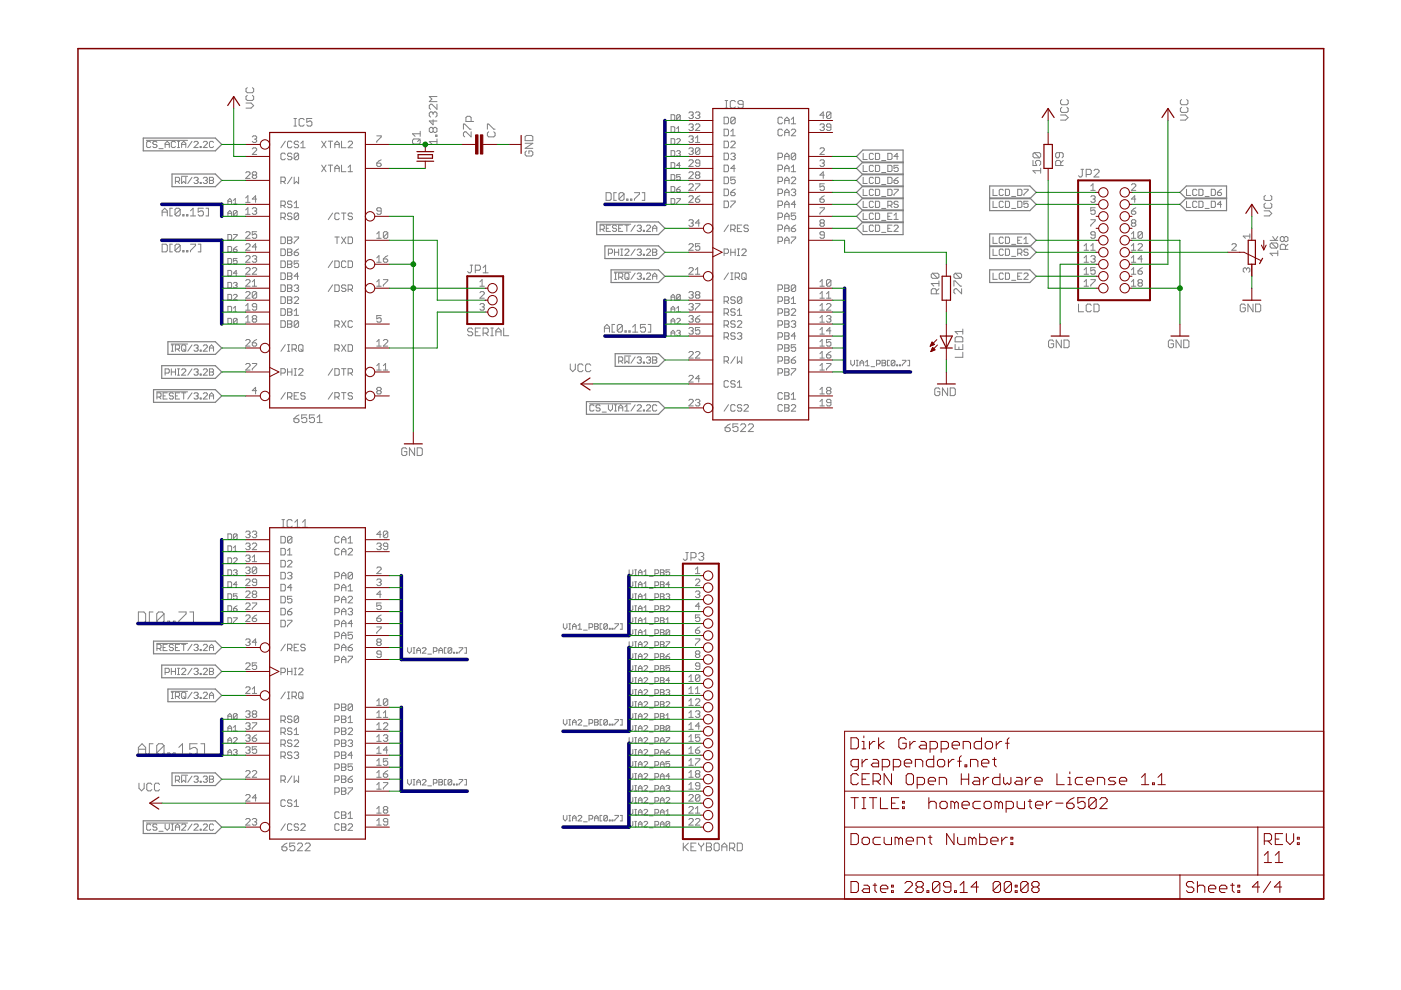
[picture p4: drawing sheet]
<svg xmlns="http://www.w3.org/2000/svg" width="297mm" height="210mm" viewBox="0 0 297 210" stroke-linecap="round" stroke-linejoin="round" font-family="sans-serif">
<g fill="none" stroke="#808080" stroke-width=".21">
<path d="M52.4 18.6l-.2 .2v.6l.2 .3h1.1l.3-.3v-.6l-.3-.2M31 29.8h8.8M32 30.2l-.3-.2h-.4l-.2 .2v.9l.2 .2h.4l.3-.2M33.3 30.2l-.2-.2h-.5l-.2 .2 .2 .4h.5l.2 .2-.2 .5h-.5l-.2-.2M33.7 31.5h.9M35 30.6h.9M35 31.3v-.9l.5-.4 .4 .4v.9M37.2 38.5h.7l.2-.3v-.4l-.2-.2h-.7v1.3M37.2 30.2l-.2-.2h-.4l-.3 .2v.9l.3 .2h.4l.2-.2M37.6 30h.5M37.6 38.5l.5 .4M37.6 31.3h.5"/>
<path d="M37.8 30v1.3M38.5 37.4h1.3M38.5 30.6h.9M38.5 37.6v1.3l.4-.4 .5 .4v-1.3M38.5 31.3v-.9l.4-.4 .5 .4v.9M40.7 37.6l-.9 1.3M40.7 30l-.9 1.3M41.1 30.2l.2-.2h.5l.2 .2v.2l-.9 .9h.9M41.1 37.8l.2-.2h.5l.2 .2-.2 .4M41.6 38.2h.2M41.8 38.2l.2 .3v.2l-.2 .2h-.5l-.2-.2M42.4 31.1h.3v.2h-.3z"/>
<path d="M42.4 38.7h.3v.2h-.3zM43.1 30.2l.2-.2h.5l.2 .2v.2l-.9 .9h.9M43.1 37.8l.2-.2h.5l.2 .2-.2 .4M43.5 38.2h.3M43.8 38.2l.2 .3-.2 .4h-.5l-.2-.2M44.4 37.6h.7l.2 .2-.2 .4 .2 .5-.2 .2h-.7zM44.4 38.2h.7M45.3 30.2l-.2-.2h-.5l-.2 .2v.9l.2 .2h.5l.2-.2M52.1 36.7l.2-.3h.5l.2 .3v.2l-.9 .9h.9M52.2 21.8h1l.6 .6-.6 .5h-1M52.4 20.2l-.2 .3v.5l.2 .3h1.1l.3-.3v-.5l-.3-.3M53.5 31.6l.2-.3h.5l.2 .3v.2l-.9 .9h.9"/>
<path d="M53.5 29l.2-.2h.5l.2 .2-.2 .5M53.7 37.1l-.2-.2 .2-.5h.5l.2 .3-.2 .4M53.7 37.1l-.2 .3 .2 .4h.5l.2-.2-.2-.5M53.7 37.1h.5M54 29.5h.2M54.2 29.5l.2 .2-.2 .5h-.5l-.2-.2M59.6 38.5h.7l.2-.3v-.4l-.2-.3h-.7v1.4M60 38.5l.5 .4M60.5 32.7l-.2-.2h-.5l-.2 .2v.9l.2 .3h.5l.2-.3M60.5 29.9l-.9 1.4M61.9 32.7l-.2-.2h-.5l-.2 .4 .2 .3h.5l.2 .4-.2 .3h-.5l-.2-.3M61.9 30.2l-.2-.3h-.5l-.2 .3v.9l.2 .2h.5l.2-.2"/>
<path d="M61.9 37.5l-.9 1.4M62.3 26.7h.6M62.3 25.1h.6M62.4 37.5v1.4l.4-.4 .5 .4v-1.4M62.6 25.1v1.6M63.3 30.2l-.2-.3h-.5l-.2 .5 .2 .2h.5l.2 .5-.2 .2h-.5l-.2-.2M63.3 32.7l-.2-.2h-.5l-.2 .2v.9M63.3 32.7v.9l-.2 .3h-.5l-.2-.3M63.3 32.7l-.9 .9M63.8 30.4l.4-.5v1.4M63.8 31.3h.9M64.5 25.4l-.3-.3h-.5l-.3 .3v1.1l.3 .2h.5l.3-.2"/>
<path d="M66.1 25.1h-1.1v.8l.6-.2h.3l.2 .2v.6l-.2 .2h-.6l-.3-.2M68.2 35l.9 1.4M68.2 29.9l.9 1.4M69.1 35l-.9 1.4M69.1 29.9l-.9 1.4M69.6 29.9h.9M69.6 35h.9M70.1 29.9v1.4M70.1 35v1.4M71 30.6h.9M71 31.3v-.9l.5-.5 .4 .5v.9M71 36.4v-.9l.5-.5 .4 .5v.9"/>
<path d="M71 35.7h.9M72.4 29.9v1.4h.9M72.4 35v1.4h.9M73.8 30.2l.2-.3h.5l.2 .3v.2l-.9 .9h.9M73.8 36.4h.9M73.8 35.5l.5-.5v1.4M79.9 28.8h.9v.2l-.9 1v.2M79.9 34.6h.7l.2 .5-.2 .2h-.5l-.2-.2zM80.8 33.9l-.9 .7M87.5 29.7l.2-.2h1.1l.3 .2v.6l-.3 .2h-1.1l-.2-.2zM89.1 27.8v1.1M89.1 29.5l-.6 .5"/>
<path d="M89.1 28.4h-1.6l.5 .5M91.8 24l.3-.3h.3l.2 .3v.6l-.2 .2M91.8 27.3l.3-.3h.3l.2 .3v.5l-.2 .3h-.3l-.3-.3M91.8 27.3l-.2-.3h-.3l-.3 .3v.5l.3 .3h.3l.2-.3M91.8 24l-.2-.3h-.3l-.3 .3v.6l.3 .2M91.8 25.4v1.1l-.8-.8h1.6M91.8 24v.3M91.8 27.3v.5M92.4 28.6h.2v.3h-.2zM92.6 30h-1.6l.6 .5M92.6 22.1v1.1l-1-1.1h-.3l-.3 .3v.5l.3 .3M92.6 29.5v1"/>
<path d="M92.6 20.5h-1.6l.6 .5-.6 .5h1.6M98.3 27.4v-1.1h.2l1.1 1.1h.3M99.9 25.8v-.9l-.3-.2h-.5l-.3 .2v.9h1.6M99.9 27.9v1.1l-1.1-1.1h-.3l-.2 .3v.6l.2 .2M103.3 27.4v-1.1h.3l1.1 1.1h.3M103.6 27.9l-.3 .3v.6l.3 .2h1.1l.3-.2v-.6l-.3-.3M111.3 30.4h1.7l-1.7 1.1h1.7M111.6 32l-.3 .3v.5l.3 .3h1.1l.3-.3v-.5l-.3-.3h-.6v.6M111.6 28.7h1.1l.3 .3v.8h-1.7v-.8zM142.3 37h.6l.2 .2v.8l-.2 .2h-.6zM142.3 29.4h.6l.2 .2v.8l-.2 .2h-.6zM142.3 24.3h.6l.2 .2v.8l-.2 .2h-.6z"/>
<path d="M142.3 26.9h.6l.2 .2v.7l-.2 .2h-.6zM142.3 31.9h.6l.2 .2v.8l-.2 .2h-.6zM142.3 34.5h.6l.2 .2v.8l-.2 .1h-.6zM142.3 39.6h.6l.2 .2v.7l-.2 .2h-.6zM143.5 27.3l.3-.4v1.1M143.5 29.6l.2-.2h.3l.2 .2v.2l-.7 .8h.7M143.5 32.1l.2-.2h.3l.2 .2-.2 .4M143.5 28h.7M143.8 32.5h.2M144 32.5l.2 .2-.2 .4h-.3l-.2-.2M144.2 35.1h-.7l.5-.6v1.1M144.2 37h-.7v.6l.3-.2 .4 .2v.4l-.2 .2h-.3l-.2-.2"/>
<path d="M144.2 24.5l-.2-.2h-.3l-.2 .2v.8M144.2 24.5v.8l-.2 .2h-.3l-.2-.2M144.2 39.6l-.7 .6M144.2 24.5l-.7 .8M146 24l.3-.3h.4l.3 .3-.3 .4M146 26.5l.3-.2h.4l.3 .2-.3 .5M146 34.1l.3-.2h.4l.3 .2v.3l-1 .9h1M146 31.6l.3-.3h.4l.3 .3-.3 .4M146 29l.3-.2h.4l.3 .2-.3 .5M146 36.7l.3-.3h.4l.3 .3v.2l-1 .9h1M146 39.2l.3-.2h.4l.3 .2v.2l-1 1h1M146.5 29.5h.2"/>
<path d="M146.5 27h.2M146.5 24.4h.2M146.5 32h.2M146.7 24.4l.3 .3-.3 .4h-.4l-.3-.2M146.7 32l.3 .3-.3 .4h-.4l-.3-.2M146.7 29.5l.3 .2-.3 .5h-.4l-.3-.2M146.7 27l.3 .2-.3 .5h-.4l-.3-.3M147.4 24l.3-.3h.4l.3 .3-.3 .4M147.4 26.5l.3-.2h.4l.3 .2v.2l-1 1h1M147.4 30.2h1M147.4 39h1v.2l-1 .9v.3M147.4 29.3l.5-.5v1.4"/>
<path d="M147.7 37.1l-.3-.2 .3-.5h.4l.3 .3-.3 .4M147.7 37.1l-.3 .3 .3 .4h.4l.3-.2-.3-.5M147.7 37.1h.4M147.9 24.4h.2M148.1 24.4l.3 .3-.3 .4h-.4l-.3-.2M148.4 34.6h-.7l-.3-.2 .3-.5h.4l.3 .2v1l-.3 .2h-.4l-.3-.2M148.4 31.6v.9l-.3 .2h-.4l-.3-.2M148.4 31.6l-.3-.3h-.4l-.3 .3v.9M148.4 31.6l-1 .9M153.5 27.4h.7l.3 .2v1l-.3 .2h-.7zM153.5 32.5h.7l.3 .2v.9l-.3 .3h-.7zM153.5 29.9h.7l.3 .3v.9l-.3 .2h-.7z"/>
<path d="M153.5 35h.7l.3 .2v1l-.3 .2h-.7zM153.5 37.5h.7l.3 .3v.9l-.3 .2h-.7zM153.5 24.8h.7l.3 .3v.9l-.3 .2h-.7zM153.7 22.9h.6M153.7 21.3h.6M154 21.3v1.6M154.9 27.9l.5-.5v1.4M154.9 32.7l.3-.2h.4l.3 .2-.3 .5M154.9 30.2l.3-.3h.4l.3 .3v.2l-1 .9h1M154.9 28.8h1M155.4 33.2h.2M155.6 33.2l.3 .2-.3 .5h-.4l-.3-.3"/>
<path d="M155.9 35.7h-1l.7-.7v1.4M155.9 37.5h-1v.7l.7-.2 .3 .2v.5l-.3 .2h-.4l-.3-.2M155.9 25.1l-.3-.3h-.4l-.3 .3v.9M155.9 25.1v.9l-.3 .2h-.4l-.3-.2M155.9 25.1l-1 .9M155.9 21.6l-.3-.3h-.5l-.3 .3v1.1l.3 .2h.5l.3-.2M157.6 22.1h-.9l-.2-.3v-.2l.2-.3h.6l.3 .3v1.1l-.3 .2h-.6l-.2-.2M165 35.9h.7l.2-.2v-.5l-.2-.2h-.7v1.4M165 33.4h.7l.2-.2v-.5l-.2-.2h-.7v1.4M165 38.5h.7l.2-.3v-.4l-.2-.3h-.7v1.4M165.9 27.6l-.2-.2h-.5l-.2 .2v1l.2 .2h.5l.2-.2M165.9 25.1l-.2-.3h-.5l-.2 .3v.9l.2 .2h.5l.2-.2"/>
<path d="M166.4 28.1h.9M166.4 33.2h.9M166.4 35.7h.9M166.4 26.2v-.9l.4-.5 .5 .5v.9M166.4 28.8v-.9l.4-.5 .5 .5v.9M166.4 33.9v-1l.4-.4 .5 .4v1M166.4 36.4v-.9l.4-.5 .5 .5v.9M166.4 38.9v-.9l.4-.5 .5 .5v.9M166.4 25.5h.9M166.4 38.2h.9M167.8 27.6l.2-.2h.5l.2 .2v.3l-.9 .9h.9M167.8 36.4h.9"/>
<path d="M167.8 37.8l.2-.3h.5l.2 .3v.2l-.9 .9h.9M167.8 26.2h.9M167.8 25.3l.4-.5v1.4M167.8 35.5l.4-.5v1.4M168.7 32.7l-.2-.2h-.5l-.2 .2v.9M168.7 32.7v.9l-.2 .3h-.5l-.2-.3M168.7 32.7l-.9 .9M173.8 26.5l.3-.2h.4l.3 .2-.3 .5M173.8 34.1l.3-.2h.4l.3 .2-.3 .5M173.8 31.6l.3-.3h.4l.3 .3v.2l-1 .9h1M174.3 34.6h.2M174.3 27h.2"/>
<path d="M174.5 34.6l.3 .2-.3 .5h-.4l-.3-.2M174.5 27l.3 .2-.3 .5h-.4l-.3-.3M174.8 37.1h-1l.7-.7v1.4M174.8 39h-1v.7l.7-.3 .3 .3v.4l-.3 .3h-.4l-.3-.3M174.8 24.4h-1l.7-.7v1.4M176.2 24l-.3-.3h-.4l-.3 .3v.9M176.2 27h-.7l-.3-.3 .3-.4h.4l.3 .2v.9l-.3 .3h-.4l-.3-.3M176.2 24v.9l-.3 .2h-.4l-.3-.2M176.2 24l-1 .9M183 37.6v1.3h.9M183 32.5v1.3h.9M183 35.1v1.3h.9"/>
<path d="M185.2 32.7l-.2-.2h-.5l-.2 .2v.9l.2 .2h.5l.2-.2M185.2 35.3l-.2-.2h-.5l-.2 .2v.9l.2 .2h.5l.2-.2M185.2 37.8l-.2-.2h-.5l-.2 .2v.9l.2 .2h.5l.2-.2M185.6 32.5h.7l.2 .2v.9l-.2 .2h-.7zM185.6 37.6h.7l.2 .2v.9l-.2 .2h-.7zM185.6 35.1h.7l.2 .2v.9l-.2 .2h-.7zM186.9 34h.9M186.9 36.6h.9M186.9 39.1h.9M188.2 32.5h.7l.2 .2v.9l-.2 .2h-.7zM188.2 37.6h.7l.2 .2v.9l-.2 .2h-.7zM188.2 35.1h.7l.2 .2v.9l-.2 .2h-.7z"/>
<path d="M189.5 38.2h.7l.2 .3v.2l-.2 .2h-.4l-.3-.2zM190.4 33.2h-.9l.7-.7v1.3M190.4 35.1h-.9v.6l.7-.2 .2 .2v.5l-.2 .2h-.4l-.3-.2M190.4 37.6l-.9 .6M219 34v1.1h.8l-.3-.6v-.2l.3-.3h.6l.2 .3v.5l-.2 .3M219.3 32.4h1.1l.2 .2v.6l-.2 .3M219.3 32.4l-.3 .2v.6l.3 .3h1.1M219.3 32.4l1.1 1.1M220.6 36.2h-1.6l.5 .5M220.6 35.6v1.1M224.6 32.4v.8l-.3 .3h-.2l-.3-.3v-.6l.3-.2h1.1l.2 .2v.6l-.2 .3M224.9 24.4h1l.6 .5-.6 .6h-1"/>
<path d="M224.9 35.1v-.8l-.3-.3h-.5l-.3 .3v.8h1.6M225.1 22.8l-.2 .2v.6l.2 .2h1.1l.3-.2v-.6l-.3-.2M225.1 21.1l-.2 .3v.5l.2 .3h1.1l.3-.3v-.5l-.3-.3M225.4 34l-.5 .5M229.2 35.9h.5M229.5 35.9v1.4l-.3 .2h-.3l-.2-.2M230.3 37h.8l.3-.3v-.5l-.3-.3h-.8v1.6M231.3 39.4l.4-.4v1.4M231.9 36.2l.3-.3h.5l.3 .3v.2l-1.1 1.1h1.1M239.9 39.2l.2-.2h.5l.2 .2v.2l-.9 1h.9M250.3 24.4h1l.6 .5-.6 .6h-1M250.5 22.8l-.2 .2v.6l.2 .2h1.1l.3-.2v-.6l-.3-.2"/>
<path d="M250.5 21.1l-.2 .3v.5l.2 .3h1.1l.3-.3v-.5l-.3-.3M34.4 51.8h.8l.3 .2v1.1l-.3 .3h-.8zM34.4 45.8v-1.1l.5-.5 .6 .5v1.1M34.4 45h1.1M36.6 44.2h-.6v1.6h.6M36.6 51.8h-.6v1.6h.6M38.2 44.4v1.1l-.3 .3h-.5l-.3-.3M38.2 44.4l-.3-.2h-.5l-.3 .2v1.1M38.2 52v1.1l-.3 .3h-.5l-.3-.3M38.2 52l-.3-.2h-.5l-.3 .2v1.1M38.2 44.4l-1.1 1.1M38.2 52l-1.1 1.1"/>
<path d="M38.8 45.5h.2v.3h-.2zM38.8 53.1h.2v.3h-.2zM39.6 45.5h.2v.3h-.2zM39.6 53.1h.2v.3h-.2zM40.4 45.8h1.1M40.4 44.7l.5-.5v1.6M40.4 51.8h1.1v.2l-1.1 1.1v.3M42 51.8h.6v1.6h-.6M43.1 44.2h-1.1v.8l.6-.3h.2l.3 .3v.5l-.3 .3h-.5l-.3-.3M43.7 44.2h.5v1.6h-.5M48.3 43.3v-.8l.4-.4 .4 .4v.8M48.3 57.3h.6l.2 .2v.8l-.2 .2h-.6z"/>
<path d="M48.3 52.3h.6l.2 .2v.7l-.2 .2h-.6zM48.3 54.8h.6l.2 .2v.8l-.2 .2h-.6zM48.3 45.8v-.8l.4-.4 .4 .4v.8M48.3 49.7h.6l.2 .2v.8l-.2 .2h-.6zM48.3 59.9h.6l.2 .2v.8l-.2 .1h-.6zM48.3 42.7h.8M48.3 45.2h.8M49.5 52.9h.6l.2 .3-.2 .2h-.4l-.2-.2zM49.5 42.5l.4-.4v1.2M49.5 43.3h.8M49.5 49.7h.8v.2l-.8 .8v.2M50.3 44.8v.8l-.2 .2h-.4l-.2-.2"/>
<path d="M50.3 57.9h-.8l.6-.6v1.2M50.3 44.8l-.2-.2h-.4l-.2 .2v.8M50.3 54.8h-.8v.6l.4-.2 .4 .2v.4l-.2 .2h-.4l-.2-.2M50.3 44.8l-.8 .8M50.3 52.3l-.8 .6M52.1 49.4l.2-.3h.5l.2 .3v.2l-.9 .9h.9M52.1 51.9l.2-.2h.5l.2 .2v.2l-.9 1h.9M52.1 45.4h.9M52.1 59.5l.2-.2h.5l.2 .2v.3l-.9 .9h.9M52.1 54.4l.2-.2h.5l.2 .2v.3l-.9 .9h.9M52.1 44.5l.5-.5v1.4M52.1 42l.5-.5v1.4"/>
<path d="M52.1 42.9h.9M52.1 57l.2-.3h.5l.2 .3v.2l-.9 .9h.9M53.5 44.3l.2-.3h.5l.2 .3-.2 .4M53.5 54.4l.2-.2h.5l.2 .2-.2 .5M53.5 57l.2-.3h.5l.2 .3v.2l-.9 .9h.9M53.5 59.8l.5-.5v1.4M54 44.7h.2M54 54.9h.2M54.2 44.7l.2 .3-.2 .4h-.5l-.2-.2M54.2 54.9l.2 .2-.2 .5h-.5l-.2-.2M54.4 49.1h-.9v.7l.7-.2 .2 .2v.5l-.2 .2h-.5l-.2-.2M54.4 42.2h-.9l.7-.7v1.4"/>
<path d="M54.4 52.4h-.9l.7-.7v1.4M59.6 43.6h.7l.2-.3v-.4l-.2-.3h-.7v1.4M59.6 46.1h.7l.2-.2v-.5l-.2-.2h-.7v1.4M59.6 50.2h.7l.2 .3v.9l-.2 .2h-.7zM59.6 52.8h.7l.2 .2v1l-.2 .2h-.7zM59.6 55.3h.7l.2 .3v.9l-.2 .2h-.7zM59.6 57.9h.7l.2 .2v.9l-.2 .3h-.7zM60 46.1l.5 .5M60 43.6l.5 .4M61 52.8h.7l.2 .2-.2 .5 .2 .5-.2 .2h-.7zM61 50.2h.7l.2 .3-.2 .4 .2 .5-.2 .2h-.7zM61 55.3h.7l.2 .3-.2 .4 .2 .5-.2 .2h-.7z"/>
<path d="M61 57.9h.7l.2 .2-.2 .5 .2 .4-.2 .3h-.7zM61 58.6h.7M61 56h.7M61 53.5h.7M61 50.9h.7M61.9 42.9l-.2-.3h-.5l-.2 .5 .2 .2h.5l.2 .5-.2 .2h-.5l-.2-.2M61.9 45.4l-.2-.2h-.5l-.2 .4 .2 .3h.5l.2 .4-.2 .3h-.5l-.2-.3M62.4 53.5h.7l.2 .5-.2 .2h-.5l-.2-.2zM62.4 50.2h.9v.3l-.9 .9v.2M62.4 44h.9M62.4 43.1l.4-.5v1.4M63.3 45.4l-.2-.2h-.5l-.2 .2v.9"/>
<path d="M63.3 55.3h-.9v.7l.7-.2 .2 .2v.5l-.2 .2h-.5l-.2-.2M63.3 45.4v.9l-.2 .3h-.5l-.2-.3M63.3 52.8l-.9 .7M63.3 45.4l-.9 .9M63.3 58.6h-.9l.7-.7v1.4M70.5 45.2l-.9 1.4M70.5 55.3l-.9 1.4M71 55.3h.7l.2 .3v.9l-.2 .2h-.7zM71 50.2h.9M71.5 50.2v1.4M71.9 45.4l-.2-.2h-.5l-.2 .2v.9l.2 .3h.5l.2-.3M72.4 45.2h.9"/>
<path d="M72.4 50.2l.9 1.4M72.9 45.2v1.4M73.3 55.6l-.2-.3h-.5l-.2 .3v.9l.2 .2h.5l.2-.2M73.3 50.2l-.9 1.4M73.8 50.2h.7l.2 .3v.9l-.2 .2h-.7zM73.8 55.3h.7l.2 .3v.9l-.2 .2h-.7zM74.7 45.4l-.2-.2h-.5l-.2 .2 .2 .5h.5l.2 .2-.2 .5h-.5l-.2-.3M79.9 49.6l.4-.5v1.4M79.9 54.7l.4-.5v1.4M79.9 59.8l.4-.5v1.4M79.9 50.5h.9M79.9 55.6h.9"/>
<path d="M80.8 44.7h-.7l-.2-.2 .2-.5h.5l.2 .3v.9l-.2 .2h-.5l-.2-.2M81.3 54.9h.7l.2 .5-.2 .2h-.5l-.2-.2zM81.3 59.3h.9v.2l-.9 1v.2M82.2 49.4l-.2-.3h-.5l-.2 .3v.9M82.2 49.4v.9l-.2 .2h-.5l-.2-.2M82.2 49.4l-.9 .9M82.2 54.2l-.9 .7M99.7 56.2h.5M99.9 56.2v1.4l-.2 .2h-.3l-.3-.2M100.8 57.3h.8l.3-.3v-.5l-.3-.3h-.8v1.6M101.7 59.8l.5-.5v1.4M102.4 57.8h1.1"/>
<path d="M102.4 56.8l.6-.6v1.6M127.2 47.5h6.5M127.2 48.6h.7l.2-.2v-.4l-.2-.3h-.7v1.4M127.7 48.6l.4 .5M128.5 40.9h.8l.3 .2v1.1l-.3 .3h-.8zM128.5 48.4h.5M129 53.7h.6l.3-.2v-.5l-.3-.2h-.6v1.3M129.4 47.7h-.9v1.4h.9M130.2 57.7h3.5M130.3 57.9h.4M130.3 53.5h.9M130.3 52.8v1.3"/>
<path d="M130.3 59.2h.4M130.5 57.9v1.3M130.7 40.9h-.5v1.6h.5M130.7 48l-.2-.3h-.4l-.2 .5 .2 .2h.4l.2 .4-.2 .3h-.4l-.2-.3M131.2 58.8h.6l.2-.2v-.5l-.2-.2h-.6v1.3M131.2 48.4h.4M131.2 52.8v1.3M131.6 52.8h.4M131.6 54.1h.4M131.6 58.8l.4 .4M131.8 52.8v1.3M132 47.7h-.8v1.4h.8"/>
<path d="M132.3 41.1l-.3-.2h-.5l-.3 .2v1.1M132.3 41.1v1.1l-.3 .3h-.5l-.3-.3M132.3 41.1l-1.1 1.1M132.5 53l.2-.2h.4l.2 .2v.3l-.8 .8h.8M132.5 47.7h.8M132.7 57.9h.4l.2 .2v.9l-.2 .2h-.4l-.2-.2v-.9zM132.9 42.2h.2v.3h-.2zM132.9 47.7v1.4M132.9 58.8l.4 .4M133.7 42.2h.3v.3h-.3zM134.5 40.9h1.1v.2l-1.1 1.1v.3M134.7 47.7l-.9 1.4"/>
<path d="M134.7 52.8l-.9 1.3M134.7 57.9l-.9 1.3M135.1 58.1l.2-.2h.4l.3 .2-.3 .5M135.1 53l.2-.2h.4l.3 .2-.3 .5M135.1 48l.2-.3h.4l.3 .3-.3 .4M135.5 58.6h.2M135.5 53.5h.2M135.5 48.4h.2M135.7 48.4l.3 .2-.3 .5h-.4l-.2-.3M135.7 53.5l.3 .2-.3 .4h-.4l-.2-.2M135.7 58.6l.3 .2-.3 .4h-.4l-.2-.2M136.1 40.9h.6v1.6h-.6"/>
<path d="M136.4 59h.2v.2h-.2zM136.4 48.8h.2v.3h-.2zM136.4 53.9h.2v.2h-.2zM137.1 58.1l.2-.2h.4l.2 .2v.2l-.8 .9h.8M137.1 53l.2-.2h.4l.2 .2v.3l-.8 .8h.8M137.1 48l.2-.3h.4l.2 .3v.2l-.8 .9h.8M138.4 58.6h.9M138.4 52.8h.6l.3 .2-.3 .5 .3 .4-.3 .2h-.6zM138.4 53.5h.6M138.4 48.4h.9M138.4 49.1v-.9l.4-.5 .5 .5v.9M138.4 59.2v-.9l.4-.4 .5 .4v.9"/>
<path d="M142.3 42.1h.6l.2 .2v.8l-.2 .2h-.6zM143.5 40.2h.5l.2 .3-.2 .2h-.3l-.2-.2zM143.5 42.1h.7l-.7 1.2M146 46.8l.3-.2h.4l.3 .2-.3 .5M146 41.7l.3-.2h.4l.3 .2v.3l-1 .9h1M146 57l.3-.3h.4l.3 .3v.2l-1 .9h1M146 51.9l.3-.2h.4l.3 .2v.2l-1 1h1M146.5 47.3h.2M146.7 47.3l.3 .2-.3 .5h-.4l-.3-.2M147.4 42.2h.7l.3 .5-.3 .2h-.4l-.3-.2zM147.4 58.1h1M147.4 57.2l.5-.5v1.4"/>
<path d="M148.4 47.3h-1l.7-.7v1.4M148.4 51.7h-1v.7l.5-.3 .5 .3v.4l-.3 .3h-.4l-.3-.3M148.4 41.5l-1 .7M153.5 42.6h.7l.3 .3v.9l-.3 .2h-.7zM153.5 53.7h.7l.3-.2v-.5l-.3-.2h-.7v1.4M153.5 40.1h.7l.3 .2v1l-.3 .2h-.7zM154.5 57.9l-1 1.4M154.5 47.7l-1 1.4M154.9 42.6h1v.3l-1 .9v.2M154.9 59.3h.5M154.9 57.9h.5M154.9 53.5h1"/>
<path d="M154.9 48.6h.7l.3-.2v-.5l-.3-.2h-.7v1.4M154.9 40.8h.7l.3 .5-.3 .2h-.4l-.3-.2zM154.9 52.8v1.4M155.2 57.9v1.4M155.4 48.6l.5 .5M155.9 58.8h.7l.2-.2v-.5l-.2-.2h-.7v1.4M155.9 52.8v1.4M155.9 40.1l-1 .7M156.3 54.2h.5M156.3 52.8h.5M156.3 48.4h.5M156.3 58.8l.5 .5"/>
<path d="M156.6 52.8v1.4M157.3 47.7h-1v1.4h1M157.3 58.1l.2-.2h.5l.2 .2v.9l-.2 .3h-.5l-.2-.3zM157.3 53l.2-.2h.5l.2 .2v.3l-.9 .9h.9M157.7 58.8l.5 .5M158.7 47.9l-.3-.2h-.4l-.3 .2 .3 .5h.4l.3 .2-.3 .5h-.4l-.3-.2M165 46.1h.7l.2-.2v-.5l-.2-.2h-.7v1.4M165 51.2h.7l.2-.3v-.4l-.2-.3h-.7v1.4M165 43.6h.7l.2-.3v-.4l-.2-.3h-.7v1.4M165 41h.7l.2-.2v-.5l-.2-.2h-.7v1.4M165 48.6h.7l.2-.2v-.5l-.2-.2h-.7v1.4M166.4 45.9h.9"/>
<path d="M166.4 43.3h.9M166.4 50.9h.9M166.4 41.5v-.9l.4-.5 .5 .5v.9M166.4 44v-.9l.4-.5 .5 .5v.9M166.4 46.6v-1l.4-.4 .5 .4v1M166.4 49.1v-.9l.4-.5 .5 .5v.9M166.4 51.6v-.9l.4-.5 .5 .5v.9M166.4 48.4h.9M166.4 40.8h.9M167.8 50.2h.9v.3l-.9 .9v.2M167.8 40.3l.2-.2h.5l.2 .2-.2 .5M167.8 48.4h.7l.2 .5-.2 .2h-.5l-.2-.2z"/>
<path d="M168.2 40.8h.3M168.5 40.8l.2 .2-.2 .5h-.5l-.2-.2M168.7 45.2h-.9v.7l.4-.3 .5 .3v.4l-.2 .3h-.5l-.2-.3M168.7 43.3h-.9l.7-.7v1.4M168.7 47.7l-.9 .7M173.8 44h1v.3l-1 .9v.2M173.8 42.2h.7l.3 .5-.3 .2h-.4l-.3-.2zM173.8 59.8l.5-.5v1.4M174.1 47.3l-.3-.2 .3-.5h.4l.3 .2-.3 .5M174.1 47.3l-.3 .2 .3 .5h.4l.3-.2-.3-.5M174.1 47.3h.4M174.8 49.8h-.7l-.3-.2 .3-.5h.4l.3 .3v.9l-.3 .2h-.4l-.3-.2"/>
<path d="M174.8 41.5l-1 .7M176.2 59.5v1l-.3 .2h-.4l-.3-.2M176.2 59.5l-.3-.2h-.4l-.3 .2v1M176.2 59.5l-1 1M183 47.7v1.4h.9M183 42.7v1.3h.9M183 40.1v1.3h.9M183 45.2v1.3h.9M185.2 48l-.2-.3h-.5l-.2 .3v.8l.2 .3h.5l.2-.3M185.2 42.9l-.2-.2h-.5l-.2 .2v.9l.2 .2h.5l.2-.2M185.2 45.4l-.2-.2h-.5l-.2 .2v.9l.2 .2h.5l.2-.2M185.2 40.3l-.2-.2h-.5l-.2 .2v.9l.2 .2h.5l.2-.2"/>
<path d="M185.6 47.7h.7l.2 .3v.8l-.2 .3h-.7zM185.6 42.7h.7l.2 .2v.9l-.2 .2h-.7zM185.6 40.1h.7l.2 .2v.9l-.2 .2h-.7zM185.6 45.2h.7l.2 .2v.9l-.2 .2h-.7zM186.9 44.2h.9M186.9 41.7h.9M186.9 46.7h.9M186.9 49.3h.9M188.2 45.9h.5M188.2 48.4h.5M188.2 43.5h.7l.2-.2v-.4l-.2-.2h-.7v1.3M188.2 40.1h.7l.2 .2v.9l-.2 .2h-.7z"/>
<path d="M188.7 43.5l.4 .5M189.1 47.7h-.9v1.4h.9M189.1 45.2h-.9v1.3h.9M189.5 48l.3-.3h.4l.2 .3v.2l-.9 .9h.9M189.5 40.1h.9v.2l-.9 .9v.2M189.5 46.5h.9M189.5 45.6l.5-.4v1.3M190.4 42.9l-.2-.2h-.4l-.3 .4 .3 .2h.4l.2 .2v.3l-.2 .2h-.4l-.3-.2M197.7 57.9l-.3 .3v.5l.3 .3h1.1M197.7 57.9h1.1l.3 .3v.5l-.3 .3M197.7 57.9l1.1 1.1M199.1 59.6v1.1"/>
<path d="M202.5 57.9h1.1l.3 .3v.5l-.3 .3M202.5 57.9l-.3 .3v.5l.3 .3h1.1M202.5 57.9l1.1 1.1M210.5 50.3v1.3h.9M210.5 52.8v1.3h.9M210.5 42.7v1.3h.9M210.5 40.1v1.3h.9M210.5 57.9v1.3h.9M212.7 50.5l-.2-.2h-.4l-.2 .2v.9l.2 .2h.4l.2-.2M212.7 58.1l-.2-.2h-.4l-.2 .2v.9l.2 .2h.4l.2-.2M212.7 53l-.2-.2h-.4l-.2 .2v.9l.2 .2h.4l.2-.2M212.7 42.9l-.2-.2h-.4l-.2 .2v.9l.2 .2h.4l.2-.2"/>
<path d="M212.7 40.3l-.2-.2h-.4l-.2 .2v.9l.2 .2h.4l.2-.2M213.2 50.3h.6l.2 .2v.9l-.2 .2h-.6zM213.2 57.9h.6l.2 .2v.9l-.2 .2h-.6zM213.2 52.8h.6l.2 .2v.9l-.2 .2h-.6zM213.2 42.7h.6l.2 .2v.9l-.2 .2h-.6zM213.2 40.1h.6l.2 .2v.9l-.2 .2h-.6zM214.5 44.2h.8M214.5 41.7h.8M214.5 51.8h.8M214.5 59.4h.8M214.5 54.4h.8M215.8 53.7h.7l.2-.2v-.5l-.2-.2h-.7v1.3"/>
<path d="M215.8 42.7h.7l.2 .2v.9l-.2 .2h-.7zM215.8 58.6h.4M215.8 50.9h.4M215.8 40.1h.7l.2 .2v.9l-.2 .2h-.7zM216.2 53.7l.5 .4M216.7 50.3h-.9v1.3h.9M216.7 57.9h-.9v1.3h.9M217.1 51.6h.9M217.1 58.1l.2-.2h.4l.3 .2v.2l-.9 .9h.9M217.1 40.1h.9v.2l-.9 .9v.2M217.1 50.7l.4-.4v1.3M218 53l-.3-.2h-.4l-.2 .5 .2 .2h.4l.3 .4-.3 .2h-.4l-.2-.2"/>
<path d="M218 42.7h-.9v.6l.4-.2 .5 .2v.5l-.3 .2h-.4l-.2-.2M229.8 52.1l.5-.4v1.4M229.8 54.7l.5-.5v1.4M229.8 57.2l.5-.5v1.4M229.8 59.8l.5-.5v1.4M229.8 55.6h1M229.8 58.1h1M229.8 53.1h1M231.3 46.6h.9v.2l-.9 1v.2M231.3 59.3h.9v.2l-.9 1v.2M231.3 54.4l.2-.2h.5l.2 .2-.2 .5M231.3 53.1h.9"/>
<path d="M231.3 41.7l.2-.2h.5l.2 .2-.2 .5M231.3 40.4h.9M231.3 52.1l.4-.4v1.4M231.7 42.2h.3M231.7 54.9h.3M232 42.2l.2 .2-.2 .5h-.5l-.2-.2M232 54.9l.2 .2-.2 .5h-.5l-.2-.2M232.2 49.8h-.7l-.2-.2 .2-.5h.5l.2 .3v.9l-.2 .2h-.5l-.2-.2M232.2 44h-.9v.7l.7-.2 .2 .2v.5l-.2 .2h-.5l-.2-.2M232.2 56.7h-.9v.7l.7-.2 .2 .2v.5l-.2 .2h-.5l-.2-.2M239.9 44.7h.7l.2 .5-.2 .2h-.5l-.2-.2zM239.9 50.5h.9"/>
<path d="M239.9 55.6h.9M239.9 58.1h.9M239.9 53.1h.9M239.9 49.6l.4-.5v1.4M239.9 52.1l.4-.4v1.4M239.9 54.7l.4-.5v1.4M239.9 57.2l.4-.5v1.4M239.9 59.8l.4-.5v1.4M240.1 47.3l-.2-.2 .2-.5h.5l.2 .2-.2 .5M240.1 47.3l-.2 .2 .2 .5h.5l.2-.2-.2-.5M240.1 47.3h.5M240.8 42.2h-.9l.7-.7v1.4"/>
<path d="M240.8 44l-.9 .7M241.3 57.4h.7l.2 .5-.2 .2h-.5l-.2-.2zM241.3 51.9l.2-.2h.5l.2 .2v.2l-.9 1h.9M241.5 60l-.2 .2 .2 .5h.5l.2-.2-.2-.5M241.5 60l-.2-.2 .2-.5h.5l.2 .2-.2 .5M241.5 60h.5M242.2 49.4v.9l-.2 .2h-.5l-.2-.2M242.2 49.4l-.2-.3h-.5l-.2 .3v.9M242.2 54.9h-.9l.7-.7v1.4M242.2 49.4l-.9 .9M242.2 56.7l-.9 .7M251.6 40.1v1.3h.9"/>
<path d="M251.6 42.7v1.3h.9M253.8 40.3l-.3-.2h-.4l-.2 .2v.9l.2 .2h.4l.3-.2M253.8 42.9l-.3-.2h-.4l-.2 .2v.9l.2 .2h.4l.3-.2M254.2 42.7h.6l.3 .2v.9l-.3 .2h-.6zM254.2 40.1h.6l.3 .2v.9l-.3 .2h-.6zM255.5 44.2h.9M255.5 41.7h.9M256.8 42.7h.7l.2 .2v.9l-.2 .2h-.7zM256.8 40.1h.7l.2 .2v.9l-.2 .2h-.7zM258.1 40.8h.7l.2 .4-.2 .2h-.5l-.2-.2zM259 43.3h-.9l.7-.6v1.3M259 40.1l-.9 .7"/>
<path d="M261.2 51.9l.2-.2h.5l.2 .2v.2l-.9 1h.9M264.3 57l-.2-.2-.5 .2v.5l.2 .2M264.3 57l.2-.2 .5 .2v.5l-.2 .2M264.3 57v.3M265 50.1h-1.4l.5 .4M265 49.6v.9M268 44.7h1.1l.5 .6-.5 .5h-1.1M268.3 43.1l-.3 .2v.6l.3 .3h1.1l.2-.3v-.6l-.2-.2M268.3 41.4l-.3 .3v.5l.3 .3h1.1l.2-.3v-.5l-.2-.3M269.3 51h1.6M269.6 51.5h1.1l.2 .3v.5l-.2 .3M269.6 51.5l-.3 .3v.5l.3 .3h1.1"/>
<path d="M269.6 51.5l1.1 1.1M269.8 50.1l.6 .9 .5-.9M270.9 53.7h-1.6l.5 .5M270.9 53.1v1.1M272.3 50.4l-.3-.3h-.3l-.3 .3v.6l.3 .2h.3l.3-.2M272.3 50.4l.2-.3h.3l.3 .3v.6l-.3 .2h-.3l-.2-.2M272.3 50.4v.6M272.5 52.9v-.9l-.2-.2h-.6l-.3 .2v.9h1.7M273.1 51.8l-.6 .5M35 79.1h.7l.2-.2v-.5l-.2-.2h-.7v1.3M36.3 72.9h3.5M36.3 74.5h.5"/>
<path d="M36.3 78.9h.9M36.3 78.2v1.3M36.3 73.1h.5M36.6 73.1v1.4M37.2 74h.7l.2-.2v-.4l-.2-.3h-.7v1.4M37.2 78.2v1.3M37.6 79.5h.5M37.6 78.2h.5M37.6 74l.5 .5M37.8 78.2v1.3M38.5 78.4l.2-.2h.5l.2 .2v.3l-.9 .8h.9M38.5 73.4l.2-.3h.5l.2 .3v.8l-.2 .3h-.5l-.2-.3z"/>
<path d="M38.9 74l.5 .5M40.7 78.2l-.9 1.3M40.7 73.1l-.9 1.4M41.1 73.4l.2-.3h.5l.2 .3-.2 .4M41.1 78.4l.2-.2h.5l.2 .2-.2 .5M41.6 78.9h.2M41.6 73.8h.2M41.8 78.9l.2 .2-.2 .4h-.5l-.2-.2M41.8 73.8l.2 .2-.2 .5h-.5l-.2-.3M42.4 79.3h.3v.2h-.3zM42.4 74.2h.3v.3h-.3zM43.1 78.4l.2-.2h.5l.2 .2v.3l-.9 .8h.9"/>
<path d="M43.1 73.4l.2-.3h.5l.2 .3v.2l-.9 .9h.9M44.4 78.2h.7l.2 .2-.2 .5 .2 .4-.2 .2h-.7zM44.4 78.9h.7M44.4 73.8h.9M44.4 74.5v-.9l.5-.5 .4 .5v.9M48.3 65h.6l.2 .2v.7l-.2 .2h-.6zM48.3 62.4h.6l.2 .2v.8l-.2 .2h-.6zM48.3 67.5h.6l.2 .2v.8l-.2 .2h-.6zM49.5 66.1h.8M49.5 62.6l.2-.2h.4l.2 .2v.2l-.8 .8h.8M49.5 65.3l.4-.3v1.1M49.5 60.1l.2-.2h.4l.2 .2-.2 .4"/>
<path d="M49.9 60.5h.2M50.1 60.5l.2 .2-.2 .3h-.4l-.2-.1M50.3 67.7l-.2-.2h-.4l-.2 .2v.8M50.3 67.7v.8l-.2 .2h-.4l-.2-.2M50.3 67.7l-.8 .8M52.1 68.3h.9M52.1 77.3l.2-.2h.5l.2 .2v.2l-.9 1h.9M52.1 72.2l.2-.2h.5l.2 .2v.3l-.9 .9h.9M52.1 64.8l.5-.4v1.4M52.1 67.4l.5-.5v1.4M52.1 62.1l.2-.3h.5l.2 .3v.2l-.9 .9h.9M52.1 65.8h.9"/>
<path d="M53.5 72.7h.7l.2 .5-.2 .2h-.5l-.2-.2zM53.5 77.1h.9v.2l-.9 .9v.3M53.5 60.7h.9M53.7 67.6l-.2-.2 .2-.5h.5l.2 .2-.2 .5M53.7 67.6l-.2 .2 .2 .5h.5l.2-.2-.2-.5M53.7 67.6h.5M54.4 62.1v.9l-.2 .2h-.5l-.2-.2M54.4 65.1h-.7l-.2-.3 .2-.4h.5l.2 .2v.9l-.2 .3h-.5l-.2-.3M54.4 72l-.9 .7M54.4 62.1l-.2-.3h-.5l-.2 .3v.9M54.4 62.1l-.9 .9M59.6 60.4h.7l.2 .2v1l-.2 .2h-.7z"/>
<path d="M59.6 62.9h.7l.2 .3v.9l-.2 .2h-.7zM59.6 65.5h.7l.2 .2v.9l-.2 .3h-.7zM59.6 68h.7l.2 .2v1l-.2 .2h-.7zM59.6 79.1h.7l.2-.2v-.5l-.2-.2h-.7v1.4M60.5 73.1l-.9 1.4M61 60.4h.7l.2 .2-.2 .5 .2 .5-.2 .2h-.7zM61 62.9h.7l.2 .3-.2 .4 .2 .5-.2 .2h-.7zM61 65.5h.7l.2 .2-.2 .5 .2 .4-.2 .3h-.7zM61 68h.7l.2 .2-.2 .5 .2 .5-.2 .2h-.7zM61 78.2v1.4M61 73.1h.4M61 74.5h.4"/>
<path d="M61 61.1h.7M61 68.7h.7M61 66.2h.7M61 63.6h.7M61 78.9h.9M61.2 73.1v1.4M61.9 78.2v1.4M61.9 74h.7l.2-.2v-.5l-.2-.2h-.7v1.4M62.4 60.6l.2-.2h.5l.2 .2-.2 .5M62.4 63.2l.2-.3h.5l.2 .3v.2l-.9 .9h.9M62.4 79.6h.4M62.4 78.2h.4"/>
<path d="M62.4 65.9l.4-.4v1.4M62.4 66.9h.9M62.4 74l.4 .5M62.6 78.2v1.4M62.8 61.1h.3M63.1 61.1l.2 .2-.2 .5h-.5l-.2-.2M63.3 68.2l-.2-.2h-.5l-.2 .2v1M63.3 68.2v1l-.2 .2h-.5l-.2-.2M63.3 78.4l.2-.2h.5l.2 .2v.2l-.9 1h.9M63.3 68.2l-.9 1M63.5 73.1h.5l.2 .2v1l-.2 .2h-.5l-.2-.2v-1zM63.8 74l.4 .5"/>
<path d="M70.5 78.2l-.9 1.4M70.5 60.4l-.9 1.4M71 60.4h.7l.2 .2v1l-.2 .2h-.7zM71 68.9h.7l.2-.2v-.5l-.2-.2h-.7v1.4M71 74h.7l.2-.2v-.5l-.2-.2h-.7v1.4M71 78.2h.7l.2 .2v.9l-.2 .3h-.7zM71.5 68.9l.4 .5M71.5 74l.4 .5M72.4 68l.9 1.4M72.4 78.2h.9M72.4 73.1l.9 1.4M72.9 78.2v1.4"/>
<path d="M73.3 68l-.9 1.4M73.3 60.6l-.2-.2h-.5l-.2 .5 .2 .2h.5l.2 .5-.2 .2h-.5l-.2-.2M73.3 73.1l-.9 1.4M73.8 61.3h.7l.2-.2v-.5l-.2-.2h-.7v1.4M73.8 73.1h.7l.2 .2v1l-.2 .2h-.7zM73.8 79.1h.7l.2-.2v-.5l-.2-.2h-.7v1.4M74.3 79.1l.4 .5M74.3 61.3l.4 .5M74.7 68.2l-.2-.2h-.5l-.2 .2v1l.2 .2h.5l.2-.2M79.9 72.5l.4-.5v1.4M79.9 77.5l.4-.4v1.4M79.9 78.5h.9"/>
<path d="M79.9 73.4h.9M79.9 60.7h.9M80.8 66.9h-.9v.7l.4-.2 .5 .2v.5l-.2 .2h-.5l-.2-.2M81.3 72.2l.2-.2h.5l.2 .2v.3l-.9 .9h.9M81.3 78.5h.9M81.3 77.5l.4-.4v1.4M100.2 69.8l-.3-.2h-.5l-.3 .2v.3l.3 .3h.5l.3 .2v.3l-.3 .3h-.5l-.3-.3M100.8 70.4h.5M101.7 62.1l.3-.3h.4l.3 .3v.2l-1 .9h1M101.7 60.7h1M101.7 64.6l.3-.2h.4l.3 .2-.3 .5M101.9 69.6h-1.1v1.6h1.1"/>
<path d="M102.2 65.1h.2M102.4 70.6h.8l.3-.2v-.6l-.3-.2h-.8v1.6M102.4 65.1l.3 .2-.3 .5h-.4l-.3-.3M103 70.6l.5 .6M104.1 69.6h.5M104.1 71.2h.5M104.3 69.6v1.6M105.1 70.4h1.1M105.1 71.2v-1.1l.6-.5 .5 .5v1.1M106.8 69.6v1.6h1.1M120.9 77.2v1.1l.5 .5 .6-.5v-1.1M123.6 77.4l-.3-.2h-.5l-.3 .2v1.1l.3 .3h.5l.3-.3"/>
<path d="M125.3 77.4l-.3-.2h-.6l-.2 .2v1.1l.2 .3h.6l.3-.3M128.1 70.4v-1.1l.6-.5 .5 .5v1.1M128.1 69.6h1.1M130.3 68.8h-.5v1.6h.5M131.2 76.6h.6l.2-.3v-.4l-.2-.2h-.6v1.3M131.6 76.6l.4 .4M132 69.1v1l-.3 .3h-.6l-.2-.3M132 69.1l-.3-.3h-.6l-.2 .3v1M132 69.1l-1.1 1M132.4 75.5h1.3M132.5 75.7v1.3l.4-.4 .4 .4v-1.3M132.5 70.1h.3v.3h-.3z"/>
<path d="M133.3 70.1h.3v.3h-.3zM134.1 70.4h1.1M134.1 69.3l.6-.5v1.6M134.7 75.7l-.9 1.3M135.1 75.9l.2-.2h.4l.3 .2-.3 .4M135.5 76.3h.2M135.7 76.3l.3 .3-.3 .4h-.4l-.2-.2M136.4 76.8h.2v.2h-.2zM136.9 68.8h-1.1v.8l.5-.3h.3l.3 .3v.5l-.3 .3h-.5l-.3-.3M137.1 75.9l.2-.2h.4l.2 .2-.2 .4M137.4 68.8h.6v1.6h-.6M137.5 76.3h.2"/>
<path d="M137.7 76.3l.2 .3-.2 .4h-.4l-.2-.2M138.4 75.7h.6l.3 .2-.3 .4 .3 .5-.3 .2h-.6zM138.4 76.3h.6M142.3 71.2v-.8l.4-.4 .4 .4v.8M142.3 63.6v-.8l.4-.4 .4 .4v.8M142.3 66.1v-.8l.4-.3 .4 .3v.8M142.3 68.7v-.8l.4-.4 .4 .4v.8M142.3 65.5h.8M142.3 63h.8M142.3 68.1h.8M142.3 70.6h.8M143.5 66.1h.7"/>
<path d="M143.5 65.3l.3-.3v1.1M143.5 67.7l.2-.2h.3l.2 .2v.2l-.7 .8h.7M143.5 70.2l.2-.2h.3l.2 .2-.2 .4M143.8 70.6h.2M144 70.6l.2 .2-.2 .4h-.3l-.2-.2M144.2 62.6v.8l-.2 .2h-.3l-.2-.2M144.2 62.6l-.2-.2h-.3l-.2 .2v.8M144.2 62.6l-.7 .8M146 67.1l.3-.2h.4l.3 .2-.3 .5M146 79.8l.3-.2h.4l.3 .2v.3l-1 .9h1M146 62.1l.3-.3h.4l.3 .3-.3 .4M146 64.6l.3-.2h.4l.3 .2-.3 .5"/>
<path d="M146 74.8l.3-.3h.4l.3 .3v.2l-1 .9h1M146 69.7l.3-.3h.4l.3 .3-.3 .4M146.5 67.6h.2M146.5 65.1h.2M146.5 70.1h.2M146.5 62.5h.2M146.7 67.6l.3 .2-.3 .5h-.4l-.3-.2M146.7 65.1l.3 .2-.3 .5h-.4l-.3-.3M146.7 62.5l.3 .3-.3 .4h-.4l-.3-.2M146.7 70.1l.3 .3-.3 .4h-.4l-.3-.2M147.4 67.6h.7l.3 .5-.3 .2h-.4l-.3-.2zM147.4 64.4h1v.2l-1 .9v.3"/>
<path d="M147.4 74.8l.3-.3h.4l.3 .3v.2l-1 .9h1M147.7 62.5l-.3-.2 .3-.5h.4l.3 .3-.3 .4M147.7 62.5l-.3 .3 .3 .4h.4l.3-.2-.3-.5M147.7 62.5h.4M148.4 69.4h-1v.7l.5-.2 .5 .2v.5l-.3 .2h-.4l-.3-.2M148.4 66.9l-1 .7M153.5 68.9h.7l.3-.2v-.5l-.3-.2h-.7v1.4M153.5 66.4h.7l.3-.2v-.5l-.3-.2h-.7v1.4M153.5 63.9h.7l.3-.3v-.4l-.3-.3h-.7v1.4M153.5 76.6h.7l.3-.3v-.4l-.3-.3h-.7v1.4M153.5 71.5h.7l.3-.3v-.4l-.3-.3h-.7v1.4M154 76.6l.5 .4"/>
<path d="M154 71.5l.5 .4M154 68.9l.5 .5M154 66.4l.5 .5M154 63.9l.5 .4M155.9 68.2l-.3-.2h-.4l-.3 .5 .3 .2h.4l.3 .5-.3 .2h-.4l-.3-.2M155.9 65.7l-.3-.2h-.4l-.3 .4 .3 .3h.4l.3 .4-.3 .3h-.4l-.3-.3M155.9 63.2l-.3-.3h-.4l-.3 .3 .3 .4h.4l.3 .3-.3 .4h-.4l-.3-.2M155.9 70.8l-.3-.3h-.4l-.3 .5 .3 .2h.4l.3 .5-.3 .2h-.4l-.3-.2M155.9 75.6l-1 1.4M156.3 75.6v1.4l.5-.4 .5 .4v-1.4M156.3 68.2l.3-.2h.4l.3 .2v.3l-1 .9h1M156.3 66.9h1"/>
<path d="M156.3 70.8l.3-.3h.4l.3 .3-.3 .4M156.3 65.9l.5-.4v1.4M156.8 71.2h.2M157 71.2l.3 .3-.3 .4h-.4l-.3-.2M157.3 63.2l-.3-.3h-.4l-.3 .3v.9M157.3 63.2v.9l-.3 .2h-.4l-.3-.2M157.3 63.2l-1 .9M165 68.9h.7l.2-.2v-.5l-.2-.2h-.7v1.4M165 79.1h.7l.2-.2v-.5l-.2-.2h-.7v1.4M165 74h.7l.2-.2v-.5l-.2-.2h-.7v1.4M165 61.3h.7l.2-.2v-.5l-.2-.2h-.7v1.4M165 66.4h.7l.2-.2v-.5l-.2-.2h-.7v1.4"/>
<path d="M165 63.9h.7l.2-.3v-.4l-.2-.3h-.7v1.4M165 71.5h.7l.2-.3v-.4l-.2-.3h-.7v1.4M165 76.6h.7l.2-.3v-.4l-.2-.3h-.7v1.4M166.4 68h.7l.2 .2-.2 .5 .2 .5-.2 .2h-.7zM166.4 78.2h.7l.2 .2-.2 .5 .2 .4-.2 .3h-.7zM166.4 73.1h.7l.2 .2-.2 .5 .2 .5-.2 .2h-.7zM166.4 60.4h.7l.2 .2-.2 .5 .2 .5-.2 .2h-.7zM166.4 61.1h.7M166.4 68.7h.7M166.4 65.5h.7l.2 .2-.2 .5 .2 .4-.2 .3h-.7zM166.4 66.2h.7M166.4 62.9h.7l.2 .3-.2 .4 .2 .5-.2 .2h-.7z"/>
<path d="M166.4 63.6h.7M166.4 78.9h.7M166.4 70.5h.7l.2 .3-.2 .4 .2 .5-.2 .2h-.7zM166.4 75.6h.7l.2 .3-.2 .4 .2 .5-.2 .2h-.7zM166.4 76.3h.7M166.4 73.8h.7M166.4 71.2h.7M167.8 78.2h.9v.2l-.9 .9v.3M167.8 68.2l.2-.2h.5l.2 .2-.2 .5M167.8 65.7l.2-.2h.5l.2 .2v.2l-.9 1h.9M167.8 64.3h.9M167.8 76.3h.7l.2 .5-.2 .2h-.5l-.2-.2z"/>
<path d="M167.8 63.4l.4-.5v1.4M168.2 68.7h.3M168.5 68.7l.2 .2-.2 .5h-.5l-.2-.2M168.7 73.1h-.9v.7l.4-.2 .5 .2v.5l-.2 .2h-.5l-.2-.2M168.7 60.6v1l-.2 .2h-.5l-.2-.2M168.7 60.6l-.2-.2h-.5l-.2 .2v1M168.7 71.2h-.9l.7-.7v1.4M168.7 75.6l-.9 .7M168.7 60.6l-.9 1M173.8 68.3h1M173.8 78.5h1M173.8 73.4h1"/>
<path d="M173.8 60.7h1M173.8 65.8h1M173.8 63.2h1M173.8 77.5l.5-.4v1.4M173.8 62.3l.5-.5v1.4M173.8 64.8l.5-.4v1.4M173.8 67.4l.5-.5v1.4M173.8 69.9l.5-.5v1.4M173.8 72.5l.5-.5v1.4M173.8 75l.5-.5v1.4M173.8 75.9h1M173.8 70.8h1"/>
<path d="M175.2 67.1l.3-.2h.4l.3 .2-.3 .5M175.2 64.6l.3-.2h.4l.3 .2v.2l-1 1h1M175.2 63.2h1M175.2 77.1h1v.2l-1 .9v.3M175.2 75.2h.7l.3 .5-.3 .2h-.4l-.3-.2zM175.2 62.3l.5-.5v1.4M175.7 67.6h.2M175.9 67.6l.3 .2-.3 .5h-.4l-.3-.2M176.2 72h-1v.7l.5-.2 .5 .2v.5l-.3 .2h-.4l-.3-.2M176.2 74.5l-1 .7M176.2 70.1h-1l.7-.7v1.4M180.4 76.4v.8l.4 .4 .4-.4v-.8"/>
<path d="M181.5 77.6h.4M181.5 76.4h.4M181.7 76.4v1.2M182.3 77.6v-.8l.4-.4 .4 .4v.8M182.3 77h.8M183.5 77.6h.8M183.5 76.8l.4-.4v1.2M184.7 77.7h.7M185.8 77.2h.6l.2-.2v-.4l-.2-.2h-.6v1.2M187 76.4h.6l.2 .2-.2 .4 .2 .4-.2 .2h-.6zM187 77h.6M188.6 76.4h-.4v1.2h.4"/>
<path d="M189.7 76.6v.8l-.2 .2h-.4l-.1-.2M189.7 76.6l-.2-.2h-.4l-.1 .2v.8M189.7 76.6l-.7 .8M190.1 77.4h.2v.2h-.2zM190.7 77.4h.2v.2h-.2zM191.3 76.4h.8l-.8 1.2M192.5 76.4h.3v1.2h-.3M198.5 62.3v-.8l-.2-.3h-.6l-.3 .3v.8h1.7M199.1 61.2l-.6 .5M199.1 60.1h-1.7l.6 .6M202.2 60.7v-1.1h.3l1.1 1.1h.3M202.5 71.7l.3-.3h1.1l.2 .3v.8h-1.6z"/>
<path d="M202.5 73v1.1h1.6v-1.1M203.3 73.6v.5M203.9 61.2v1.1l-1.1-1.1h-.3l-.3 .3v.5l.3 .3M204.1 74.7v1.1h-1.6M204.1 69.8v1M204.1 70.3h-1.6l.6 .5M223.4 72.4l-.3-.3h-.5l-.3 .3v1l.3 .3h.5l.3-.3v-.5h-.5M225 72.1v1.6l-1.1-1.6v1.6M225.6 72.1h.8l.3 .3v1l-.3 .3h-.8zM228.7 64.5v1.6h1M229.8 60.7h1M231.4 64.7l-.3-.2h-.5l-.3 .2v1.1l.3 .3h.5l.3-.3"/>
<path d="M231.9 64.5h.8l.3 .2v1.1l-.3 .3h-.8zM239.9 60.7h.9M248.8 72.4l-.3-.3h-.5l-.3 .3v1l.3 .3h.5l.3-.3v-.5h-.6M250.4 72.1v1.6l-1.1-1.6v1.6M251 72.1h.8l.3 .3v1l-.3 .3h-.8zM264 64.7l-.2-.2h-.6l-.2 .2v1.1l.2 .3h.6l.2-.3v-.5h-.5M265.7 64.5v1.6l-1.1-1.6v1.6M266.2 64.5h.8l.3 .2v1.1l-.3 .3h-.8zM33.2 83.1h6.6M33.3 84.2h.6l.2-.3v-.4l-.2-.2h-.6v1.3M33.7 84.2l.4 .4M34.6 83.9h.4"/>
<path d="M35.5 83.3h-.9v1.3h.9M36.8 83.5l-.2-.2h-.5l-.2 .2 .2 .4h.5l.2 .3-.2 .4h-.5l-.2-.2M37.2 83.9h.4M38.1 83.3h-.9v1.3h.9M38.5 83.3h.9M38.9 83.3v1.3M40.7 83.3l-.9 1.3M41.1 83.5l.2-.2h.5l.2 .2v.2l-.2 .2M41.6 83.9h.2M41.8 83.9l.2 .3-.2 .4h-.5l-.2-.2M42.4 84.4h.3v.2h-.3zM43.1 83.5l.2-.2h.5l.2 .2v.2l-.9 .9h.9"/>
<path d="M44.4 83.9h.9M44.4 84.6v-.9l.5-.4 .4 .4v.9M54.4 82.8h-.9l.7-.7v1.4M60.5 83.2l-.9 1.4M61 84.2h.7l.2-.3v-.4l-.2-.3h-.7v1.4M61.4 84.2l.5 .4M62.3 88.8h.8l.3 .2v.3l-.3 .3h-.5l-.3-.3zM62.4 83.9h.4M63.3 83.2h-.9v1.4h.9M63.4 88l-1.1 .8M64.7 83.5l-.2-.3h-.5l-.2 .3 .2 .4h.5l.2 .5-.2 .2h-.5l-.2-.2M65 88h-1v.8l.8-.3 .2 .3v.5l-.2 .3h-.6l-.2-.3"/>
<path d="M66.7 88h-1.1v.8l.5-.3h.3l.3 .3v.5l-.3 .3h-.5l-.3-.3M67.2 89.6h1.1M67.2 88.5l.6-.5v1.6M70.5 83.2l-.9 1.4M71 84.2h.7l.2-.3v-.4l-.2-.3h-.7v1.4M71.5 84.2l.4 .4M72.4 83.2h.9M72.9 83.2v1.4M74.7 83.5l-.2-.3h-.5l-.2 .3 .2 .4h.5l.2 .3-.2 .4h-.5l-.2-.2M80.1 82.8h.5M80.1 82.8l-.2-.2 .2-.5h.5l.2 .3-.2 .4M80.1 82.8l-.2 .3 .2 .4h.5l.2-.2-.2-.5"/>
<path d="M86.3 95.2l-.3-.2h-.6l-.2 .2v1.1l.2 .3h.6l.3-.3v-.5h-.6M87.9 95v1.6l-1.1-1.6v1.6M88.5 95h.8l.2 .2v1.1l-.2 .3h-.8zM125 85.6h8.7M125.9 86l-.2-.2h-.4l-.2 .2v.9l.2 .2h.4l.2-.2M127.2 86l-.2-.2h-.4l-.2 .2 .2 .5h.4l.2 .2-.2 .4h-.4l-.2-.2M127.7 87.4h.8M129 85.8v.9l.4 .4 .5-.4v-.9M130.3 85.8h.4M130.3 87.1h.4M130.5 85.8v1.3M131.2 86.5h.8"/>
<path d="M131.2 87.1v-.8l.4-.5 .4 .5v.8M132.5 86.3l.4-.5v1.3M132.5 87.1h.8M134.7 85.8l-.9 1.3M135.1 86l.2-.2h.4l.3 .2v.3l-.9 .8h.9M136.4 86.9h.2v.2h-.2zM137.1 86l.2-.2h.4l.2 .2v.3l-.8 .8h.8M139.3 86l-.3-.2h-.4l-.2 .2v.9l.2 .2h.4l.3-.2M146 84.9l.3-.2h.4l.3 .2v.2l-1 1h1M147.4 84.9l.3-.2h.4l.3 .2-.3 .5M147.9 85.4h.2M148.1 85.4l.3 .2-.3 .5h-.4l-.3-.3"/>
<path d="M148.4 80.3h-1l.7-.7v1.4M153.7 90.7h.9l.2 .3v.2l-.2 .3h-.6l-.3-.3zM154.5 80.9l-.3-.2h-.4l-.3 .2v1l.3 .2h.4l.3-.2M154.5 85.8l-1 1.4M154.8 89.9l-1.1 .8M155.9 80.9l-.3-.2h-.4l-.3 .5 .3 .2h.4l.3 .5-.3 .2h-.4l-.3-.2M155.9 86l-.3-.2h-.4l-.3 .2v1l.3 .2h.4l.3-.2M156.3 82.1h1M156.3 81.2l.5-.5v1.4M156.5 89.9h-1.1v.8l.5-.3h.3l.3 .3v.5l-.3 .3h-.5l-.3-.3M157 90.1l.3-.2h.5l.3 .2v.3l-1.1 1.1h1.1M157.3 86l-.3-.2h-.4l-.3 .2 .3 .5h.4l.3 .2-.3 .5h-.4l-.3-.2"/>
<path d="M157.7 86l.3-.2h.4l.3 .2v.3l-1 .9h1M158.6 90.1l.3-.2h.6l.2 .2v.3l-1.1 1.1h1.1M165.9 83.5l-.2-.3h-.5l-.2 .3v.9l.2 .2h.5l.2-.2M165.9 86l-.2-.2h-.5l-.2 .2v1l.2 .2h.5l.2-.2M166.4 83.2h.7l.2 .3-.2 .4 .2 .5-.2 .2h-.7zM166.4 83.9h.7M166.4 85.8h.7l.2 .2-.2 .5 .2 .5-.2 .2h-.7zM166.4 86.5h.7M167.8 84.6h.9M167.8 86l.2-.2h.5l.2 .2v.3l-.9 .9h.9M167.8 83.7l.4-.5v1.4M173.8 83.5h1"/>
<path d="M173.8 82.6l.5-.5v1.4M173.8 85.1l.5-.4v1.4M173.8 86.1h1M175.5 82.8h.4M175.5 82.8l-.3-.2 .3-.5h.4l.3 .3-.3 .4M175.5 82.8l-.3 .3 .3 .4h.4l.3-.2-.3-.5M176.2 85.4h-.7l-.3-.3 .3-.4h.4l.3 .2v.9l-.3 .3h-.4l-.3-.3M199.3 82.5l-.3-.2h-.5l-.3 .2v1.1l.3 .3h.5l.3-.3v-.5h-.6M200.9 82.3v1.6l-1.1-1.6v1.6M201.5 82.3h.8l.2 .2v1.1l-.2 .3h-.8zM48.3 118.3h.6l.2 .2v.8l-.2 .1h-.6zM48.3 113.2h.6l.2 .2v.8l-.2 .2h-.6z"/>
<path d="M48.3 115.7h.6l.2 .2v.8l-.2 .2h-.6zM49.5 118.5l.2-.2h.4l.2 .2v.2l-.8 .7h.8M49.5 116.1l.4-.4v1.2M49.5 116.9h.8M50.3 113.4l-.2-.2h-.4l-.2 .2v.8M50.3 113.4v.8l-.2 .2h-.4l-.2-.2M50.3 113.4l-.8 .8M52.1 117.9l.2-.2h.5l.2 .2-.2 .5M52.1 112.8l.2-.2h.5l.2 .2-.2 .5M52.1 115.4l.2-.3h.5l.2 .3-.2 .4M52.6 115.8h.2M52.6 113.3h.2"/>
<path d="M52.6 118.4h.2M52.8 113.3l.2 .2-.2 .5h-.5l-.2-.2M52.8 115.8l.2 .3-.2 .4h-.5l-.2-.2M52.8 118.4l.2 .2-.2 .5h-.5l-.2-.2M53.5 112.8l.2-.2h.5l.2 .2-.2 .5M53.5 115.4l.2-.3h.5l.2 .3v.2l-.9 .9h.9M53.5 118.2l.5-.5v1.4M53.5 119.1h.9M54 113.3h.2M54.2 113.3l.2 .2-.2 .5h-.5l-.2-.2M59.6 113.7h.7l.2 .3v.9l-.2 .2h-.7zM59.6 116.3h.7l.2 .2v.9l-.2 .3h-.7z"/>
<path d="M59.6 118.8h.7l.2 .2v1l-.2 .2h-.7zM59.8 111.8h.5M59.8 110.2h.5M60 110.2v1.6M61 116.7l.4-.4v1.4M61 119l.2-.2h.5l.2 .2v.3l-.9 .9h.9M61 117.7h.9M61.9 114l-.2-.3h-.5l-.2 .3v.9M61.9 114v.9l-.2 .2h-.5l-.2-.2M61.9 114l-.9 .9M62 110.4l-.3-.2h-.5l-.3 .2v1.1l.3 .3h.5l.3-.3M62.5 110.7l.6-.5v1.6"/>
<path d="M62.5 111.8h1.1M64.1 111.8h1.1M64.1 110.7l.6-.5v1.6M71.9 114l-.2-.3h-.5l-.2 .3v.9l.2 .2h.5l.2-.2M71.9 116.5l-.2-.2h-.5l-.2 .2v.9l.2 .3h.5l.2-.3M72.4 115.1v-.9l.5-.5 .4 .5v.9M72.4 117.7v-1l.5-.4 .4 .4v1M72.4 117h.9M72.4 114.4h.9M73.8 114.2l.5-.5v1.4M73.8 116.5l.2-.2h.5l.2 .2v.2l-.9 1h.9M73.8 115.1h.9"/>
<path d="M79.9 115.4l.2-.3h.5l.2 .3-.2 .4M80.3 115.8h.3M80.6 115.8l.2 .3-.2 .4h-.5l-.2-.2M80.8 113.3h-.9l.7-.7v1.4M82.2 112.8l-.2-.2h-.5l-.2 .2v1M82.2 115.8h-.7l-.2-.2 .2-.5h.5l.2 .3v.9l-.2 .2h-.5l-.2-.2M82.2 112.8v1l-.2 .2h-.5l-.2-.2M82.2 112.8l-.9 1M145.4 117.2h.5M145.7 117.2v1.3l-.3 .3h-.3l-.2-.3M146.5 118.3h.8l.3-.3v-.6l-.3-.2h-.8v1.6M148.1 117.4l.3-.2h.5l.3 .2v.3l-.3 .3"/>
<path d="M148.7 118h.2M148.9 118l.3 .3v.2l-.3 .3h-.5l-.3-.3M29.3 129.8h1.2l.4 .4v1.5l-.4 .4h-1.2zM32.4 129.8h-.7v2.3h.7M33.2 136.4h6.6M33.3 137.5h.6l.2-.2v-.5l-.2-.2h-.6v1.3M33.7 137.5l.4 .4M34.6 137.3h.4M34.8 130.2l-1.6 1.5M34.8 130.2l-.4-.4h-.8l-.4 .4v1.5M34.8 130.2v1.5l-.4 .4h-.8l-.4-.4M35.5 136.6h-.9v1.3h.9"/>
<path d="M35.6 131.7h.4v.4h-.4zM36.7 131.7h.4v.4h-.4zM36.8 136.8l-.2-.2h-.5l-.2 .2 .2 .5h.5l.2 .2-.2 .4h-.5l-.2-.2M37.2 137.3h.4M37.9 129.8h1.6v.4l-1.6 1.5v.4M38.1 136.6h-.9v1.3h.9M38.5 136.6h.9M38.9 136.6v1.3M40.2 129.8h.8v2.3h-.8M40.7 136.6l-.9 1.3M41.1 136.8l.2-.2h.5l.2 .2-.2 .5M41.6 137.3h.2"/>
<path d="M41.8 137.3l.2 .2-.2 .4h-.5l-.2-.2M42.4 137.7h.3v.2h-.3zM43.1 136.8l.2-.2h.5l.2 .2v.3l-.9 .8h.9M44.4 137.3h.9M44.4 137.9v-.8l.5-.5 .4 .5v.8M48.3 123.4h.6l.2 .1v.8l-.2 .2h-.6zM48.3 120.8h.6l.2 .2v.8l-.2 .2h-.6zM48.3 125.9h.6l.2 .2v.8l-.2 .2h-.6zM48.3 128.4h.6l.2 .2v.8l-.2 .2h-.6zM48.3 131h.6l.2 .2v.8l-.2 .1h-.6zM49.5 129h.6l.2 .4-.2 .2h-.4l-.2-.2zM49.5 131h.8v.2l-.8 .8v.1"/>
<path d="M49.5 121l.2-.2h.4l.2 .2-.2 .4M49.9 121.4h.2M50.1 121.4l.2 .2-.2 .4h-.4l-.2-.2M50.3 125.9h-.8v.6l.4-.2 .4 .2v.4l-.2 .2h-.4l-.2-.2M50.3 124h-.8l.6-.6v1.1M50.3 128.4l-.8 .6M52.1 120.5l.2-.3h.5l.2 .3-.2 .4M52.1 123l.2-.2h.5l.2 .2v.2l-.9 1h.9M52.1 125.5l.2-.2h.5l.2 .2v.3l-.9 .9h.9M52.1 128.1l.2-.3h.5l.2 .3v.2l-.9 .9h.9M52.1 130.6l.2-.2h.5l.2 .2v.3l-.9 .9h.9M52.1 135.7l.2-.2h.5l.2 .2-.2 .5"/>
<path d="M52.6 136.2h.2M52.6 120.9h.2M52.8 120.9l.2 .3-.2 .4h-.5l-.2-.2M52.8 136.2l.2 .2-.2 .5h-.5l-.2-.3M53.5 127.8h.9v.3l-.9 .9v.2M53.5 131.1h.7l.2 .5-.2 .2h-.5l-.2-.2zM53.7 126l-.2-.2 .2-.5h.5l.2 .2-.2 .5M53.7 126l-.2 .2 .2 .5h.5l.2-.2-.2-.5M53.7 126h.5M54.4 120.5v.9l-.2 .2h-.5l-.2-.2M54.4 123.5h-.7l-.2-.3 .2-.4h.5l.2 .2v.9l-.2 .3h-.5l-.2-.3M54.4 136.2h-.9l.7-.7v1.4"/>
<path d="M54.4 120.5l-.2-.3h-.5l-.2 .3v.9M54.4 120.5l-.9 .9M54.4 130.4l-.9 .7M59.6 121.3h.7l.2 .3v.9l-.2 .2h-.7zM59.6 123.9h.7l.2 .2v1l-.2 .2h-.7zM59.6 126.4h.7l.2 .3v.9l-.2 .2h-.7zM59.6 129h.7l.2 .2v.9l-.2 .3h-.7zM59.6 131.5h.7l.2 .2v1l-.2 .2h-.7zM60.5 136.6l-.9 1.4M61 121.6l.2-.3h.5l.2 .3-.2 .4M61 129.7h.7l.2 .4-.2 .3h-.5l-.2-.3zM61 131.5h.9v.2l-.9 1v.2"/>
<path d="M61 137.5h.7l.2-.2v-.5l-.2-.2h-.7v1.4M61.4 122h.3M61.4 137.5l.5 .5M61.7 122l.2 .3-.2 .4h-.5l-.2-.2M61.9 126.4h-.9v.7l.7-.2 .2 .2v.5l-.2 .2h-.5l-.2-.2M61.9 129l-.9 .7M61.9 124.6h-.9l.7-.7v1.4M62.4 137.3h.4M63.3 136.6h-.9v1.4h.9M64.7 136.8l-.2-.2h-.5l-.2 .5 .2 .2h.5l.2 .5-.2 .2h-.5l-.2-.2M71 127.4h.7l.2-.3v-.4l-.2-.3h-.7v1.4M71 122.3h.7l.2-.3v-.4l-.2-.3h-.7v1.4"/>
<path d="M71 124.8h.7l.2-.2v-.5l-.2-.2h-.7v1.4M71 129.9h.7l.2-.2v-.5l-.2-.2h-.7v1.4M71 132.4h.7l.2-.2v-.5l-.2-.2h-.7v1.4M71 135h.7l.2-.3v-.4l-.2-.3h-.7v1.4M71 137.5h.7l.2-.2v-.5l-.2-.2h-.7v1.4M72.4 122.7v-.9l.5-.5 .4 .5v.9M72.4 125.3v-.9l.5-.5 .4 .5v.9M72.4 127.8v-.9l.5-.5 .4 .5v.9M72.4 130.4v-1l.5-.4 .4 .4v1M72.4 132.9v-.9l.5-.5 .4 .5v.9M72.4 135.4v-.9l.5-.5 .4 .5v.9M72.4 138v-.9l.5-.5 .4 .5v.9"/>
<path d="M72.4 139.8h.9M72.4 137.3h.9M72.4 134.7h.9M72.4 132.2h.9M72.4 129.7h.9M72.4 127.1h.9M72.4 124.6h.9M72.4 122h.9M73.8 126.7l.2-.3h.5l.2 .3v.2l-.9 .9h.9M73.8 137.3h.7l.2 .5-.2 .2h-.5l-.2-.2zM73.8 139.1h.9v.3l-.9 .9v.2M73.8 124.4l.5-.5v1.4"/>
<path d="M73.8 129.2l.2-.2h.5l.2 .2-.2 .5M73.8 125.3h.9M74.3 129.7h.2M74.5 129.7l.2 .2-.2 .5h-.5l-.2-.3M74.7 121.6l-.2-.3h-.5l-.2 .3v.9M74.7 134h-.9v.7l.5-.2 .4 .2v.5l-.2 .2h-.5l-.2-.2M74.7 121.6v.9l-.2 .2h-.5l-.2-.2M74.7 136.6l-.9 .7M74.7 132.2h-.9l.7-.7v1.4M74.7 121.6l-.9 .9M79.9 131.1h.7l.2 .5-.2 .2h-.5l-.2-.2zM79.9 132.9h.9v.3l-.9 .9v.2"/>
<path d="M79.9 120.5l.2-.3h.5l.2 .3v.2l-.9 .9h.9M79.9 123l.2-.2h.5l.2 .2-.2 .5M80.1 136.2l-.2-.3 .2-.4h.5l.2 .2-.2 .5M80.1 136.2l-.2 .2 .2 .5h.5l.2-.3-.2-.4M80.1 136.2h.5M80.3 123.5h.3M80.6 123.5l.2 .2-.2 .5h-.5l-.2-.3M80.8 127.8h-.9v.7l.4-.2 .5 .2v.5l-.2 .2h-.5l-.2-.2M80.8 138.7h-.7l-.2-.2 .2-.5h.5l.2 .2v1l-.2 .2h-.5l-.2-.2M80.8 126h-.9l.7-.7v1.4M80.8 130.4l-.9 .7M86.4 137.3v.8l.4 .4 .4-.4v-.8"/>
<path d="M87.6 138.5h.4M87.6 137.3h.4M87.8 137.3v1.2M88.4 138.5v-.8l.4-.4 .4 .4v.8M88.4 137.9h.8M89.5 137.5l.2-.2h.4l.2 .2v.2l-.8 .8h.8M90.7 138.7h.8M91.9 138.1h.6l.1-.2v-.4l-.1-.2h-.6v1.2M93 138.5v-.8l.4-.4 .4 .4v.8M93 137.9h.8M94.6 137.3h-.4v1.2h.4M95.8 137.5l-.8 .8"/>
<path d="M95.8 137.5v.8l-.2 .2h-.4l-.2-.2M95.8 137.5l-.2-.2h-.4l-.2 .2v.8M96.2 138.3h.2v.2h-.2zM96.8 138.3h.1v.2h-.1zM97.3 137.3h.8v.2l-.8 .8v.2M98.5 137.3h.4v1.2h-.4M119.4 132.2v.8l.4 .4 .4-.4v-.8M120.6 133.4h.4M120.6 132.2h.4M120.8 132.2v1.2M121.4 133.4v-.8l.4-.4 .4 .4v.8M121.4 132.8h.8"/>
<path d="M122.6 133.4h.7M122.6 132.6l.3-.4v1.2M123.7 133.6h.8M124.9 133h.6l.2-.2v-.4l-.2-.2h-.6v1.2M126.1 132.2h.5l.2 .2-.2 .4 .2 .4-.2 .2h-.5zM126.1 132.8h.5M127.6 132.2h-.4v1.2h.4M128.8 132.4l-.2-.2h-.4l-.2 .2v.8M128.8 132.4v.8l-.2 .2h-.4l-.2-.2M128.8 132.4l-.8 .8M129.2 133.2h.2v.2h-.2zM129.8 133.2h.2v.2h-.2z"/>
<path d="M130.3 132.2h.8v.2l-.8 .8v.2M131.5 132.2h.4v1.2h-.4M133.4 123.4v.7l.4 .4 .4-.4v-.7M133.4 138.6v.8l.4 .4 .4-.4v-.8M133.4 120.8v.8l.4 .4 .4-.4v-.8M133.4 125.9v.8l.4 .4 .4-.4v-.8M133.4 128.4v.8l.4 .4 .4-.4v-.8M133.4 131v.8l.4 .3 .4-.3v-.8M133.4 133.5v.8l.4 .4 .4-.4v-.8M133.4 136.1v.7l.4 .4 .4-.4v-.7M134.6 132.1h.4M134.6 131h.4"/>
<path d="M134.6 129.6h.4M134.6 128.4h.4M134.6 127.1h.4M134.6 125.9h.4M134.6 124.5h.4M134.6 123.4h.4M134.6 122h.4M134.6 120.8h.4M134.6 139.8h.4M134.6 138.6h.4M134.6 137.2h.4M134.6 136.1h.4"/>
<path d="M134.6 134.7h.4M134.6 133.5h.4M134.8 120.8v1.2M134.8 123.4v1.1M134.8 125.9v1.2M134.8 128.4v1.2M134.8 131v1.1M134.8 133.5v1.2M134.8 136.1v1.1M134.8 138.6v1.2M135.4 132.1v-.7l.3-.4 .4 .4v.7M135.4 139.8v-.8l.3-.4 .4 .4v.8"/>
<path d="M135.4 129h.7M135.4 124h.7M135.4 121.4h.7M135.4 122v-.8l.3-.4 .4 .4v.8M135.4 124.5v-.7l.3-.4 .4 .4v.7M135.4 127.1v-.8l.3-.4 .4 .4v.8M135.4 129.6v-.8l.3-.4 .4 .4v.8M135.4 134.7v-.8l.3-.4 .4 .4v.8M135.4 137.2v-.8l.3-.3 .4 .3v.8M135.4 139.2h.7M135.4 136.7h.7M135.4 134.1h.7"/>
<path d="M135.4 131.6h.7M135.4 126.5h.7M136.5 133.9l.4-.4v1.2M136.5 138.8l.2-.2h.4l.2 .2v.2l-.8 .8h.8M136.5 132.1h.8M136.5 129.6h.8M136.5 127.1h.8M136.5 124.5h.8M136.5 122h.8M136.5 136.2l.2-.1h.4l.2 .1v.2l-.8 .8h.8M136.5 134.7h.8M136.5 121.2l.4-.4v1.2"/>
<path d="M136.5 123.8l.4-.4v1.1M136.5 126.3l.4-.4v1.2M136.5 128.8l.4-.4v1.2M136.5 131.4l.4-.4v1.1M137.7 140h.8M137.7 137.4h.8M137.7 134.9h.8M137.7 132.4h.8M137.7 129.8h.8M137.7 127.3h.8M137.7 124.7h.8M137.7 122.2h.8"/>
<path d="M138.9 124.1h.5l.2-.1v-.5l-.2-.1h-.5v1.1M138.9 129.2h.5l.2-.2v-.4l-.2-.2h-.5v1.2M138.9 139.4h.5l.2-.2v-.4l-.2-.2h-.5v1.2M138.9 136.8h.5l.2-.1v-.5l-.2-.1h-.5v1.1M138.9 131.8h.5l.2-.2v-.4l-.2-.2h-.5v1.1M138.9 126.7h.5l.2-.2v-.4l-.2-.2h-.5v1.2M138.9 134.3h.5l.2-.2v-.4l-.2-.2h-.5v1.2M138.9 121.6h.5l.2-.2v-.4l-.2-.2h-.5v1.2M140 138.6h.6l.2 .2-.2 .4 .2 .4-.2 .2h-.6zM140 136.1h.6l.2 .1-.2 .5 .2 .3-.2 .2h-.6zM140 133.5h.6l.2 .2-.2 .4 .2 .4-.2 .2h-.6zM140 123.4h.6l.2 .1-.2 .5 .2 .3-.2 .2h-.6z"/>
<path d="M140 131h.6l.2 .2-.2 .4 .2 .4-.2 .1h-.6zM140 128.4h.6l.2 .2-.2 .4 .2 .4-.2 .2h-.6zM140 129h.6M140 125.9h.6l.2 .2-.2 .4 .2 .4-.2 .2h-.6zM140 124h.6M140 120.8h.6l.2 .2-.2 .4 .2 .4-.2 .2h-.6zM140 121.4h.6M140 139.2h.6M140 136.7h.6M140 134.1h.6M140 131.6h.6M140 126.5h.6"/>
<path d="M141.2 132.1h.8M141.2 128.6l.2-.2h.4l.2 .2v.2l-.8 .8h.8M141.2 126.1l.2-.2h.4l.2 .2-.2 .4M141.2 139.2h.6l.2 .4-.2 .2h-.4l-.2-.2zM141.2 136.1h.8v.1l-.8 .8v.2M141.2 131.4l.4-.4v1.1M141.6 126.5h.2M141.8 126.5l.2 .2-.2 .4h-.4l-.2-.2M142 133.7v.8l-.2 .2h-.4l-.2-.2M142 133.7l-.2-.2h-.4l-.2 .2v.8M142 124h-.8l.6-.6v1.1M142 120.8h-.8v.6l.4-.2 .4 .2v.4l-.2 .2h-.4l-.2-.2"/>
<path d="M142 138.6l-.8 .6M142 133.7l-.8 .8M147.4 133.6h.7l.3 .5-.3 .2h-.4l-.3-.2zM147.4 123l.3-.2h.4l.3 .2v.2l-1 1h1M147.4 125.5l.3-.2h.4l.3 .2-.3 .5M147.4 135.5h1v.2l-1 .9v.3M147.4 120.7l.5-.5v1.4M147.4 121.6h1M147.7 138.7l-.3-.2 .3-.5h.4l.3 .2-.3 .5M147.7 138.7l-.3 .2 .3 .5h.4l.3-.2-.3-.5M147.7 138.7h.4M147.9 126h.2"/>
<path d="M148.1 126l.3 .2-.3 .5h-.4l-.3-.2M148.4 128.5h-1l.7-.7v1.4M148.4 130.4h-1v.7l.5-.2 .5 .2v.5l-.3 .2h-.4l-.3-.2M148.4 132.9l-1 .7M29.3 158.9h1.6M32.4 157.7h-.7v2.3h.7M34.8 158.1l-1.6 1.5M34.8 158.1v1.5l-.4 .4h-.8l-.4-.4M34.8 158.1l-.4-.4h-.8l-.4 .4v1.5M35 142.6h.7l.2-.2v-.5l-.2-.2h-.7v1.3M35.6 159.6h.4v.4h-.4zM36.3 146.6h3.5"/>
<path d="M36.3 142.4h.9M36.3 141.7v1.3M36.3 148.1h.5M36.3 146.8h.5M36.6 146.8v1.3M36.7 159.6h.4v.4h-.4zM37.2 147.7h.7l.2-.3v-.4l-.2-.2h-.7v1.3M37.2 141.7v1.3M37.6 141.7h.5M37.6 143h.5M37.6 147.7l.5 .4M37.8 141.7v1.3"/>
<path d="M37.9 158.5l.8-.8v2.3M38.5 141.9l.2-.2h.5l.2 .2v.2l-.9 .9h.9M38.7 146.8h.5l.2 .2v.9l-.2 .2h-.5l-.2-.2v-.9zM38.9 147.7l.5 .4M40.7 141.7l-.9 1.3M40.7 146.8l-.9 1.3M41.1 141.9l.2-.2h.5l.2 .2-.2 .5M41.1 147l.2-.2h.5l.2 .2-.2 .4M41.6 142.4h.2M41.6 147.4h.2M41.8 142.4l.2 .2-.2 .4h-.5l-.2-.2M41.8 147.4l.2 .3-.2 .4h-.5l-.2-.2"/>
<path d="M41.8 157.7h-1.6v1.2l.8-.4h.4l.4 .4v.7l-.4 .4h-.8l-.4-.4M42.4 142.8h.3v.2h-.3zM42.4 147.9h.3v.2h-.3zM42.6 157.7h.8v2.3h-.8M43.1 141.9l.2-.2h.5l.2 .2v.2l-.9 .9h.9M43.1 147l.2-.2h.5l.2 .2v.2l-.9 .9h.9M44.4 141.7h.7l.2 .2-.2 .5 .2 .4-.2 .2h-.7zM44.4 142.4h.7M44.4 148.1v-.9l.5-.4 .4 .4v.9M44.4 147.4h.9M48.3 152.5v-.8l.4-.4 .4 .4v.8M48.3 155v-.8l.4-.4 .4 .4v.8"/>
<path d="M48.3 157.5v-.7l.4-.4 .4 .4v.7M48.3 154.4h.8M48.3 151.9h.8M48.3 157h.8M48.3 159.5h.8M49.5 159.1l.2-.2h.4l.2 .2-.2 .4M49.5 156.6l.2-.2h.4l.2 .2v.2l-.8 .7h.8M49.5 154.2l.4-.4v1.2M49.5 155h.8M49.9 159.5h.2M50.1 159.5l.2 .2-.2 .4h-.4l-.2-.2M50.3 151.5l-.2-.2h-.4l-.2 .2v.8"/>
<path d="M50.3 151.5v.8l-.2 .2h-.4l-.2-.2M50.3 151.5l-.8 .8M52.1 140.8l.2-.3h.5l.2 .3v.2l-.9 .9h.9M52.1 145.9l.2-.3h.5l.2 .3v.2l-.9 .9h.9M52.1 150.9l.2-.2h.5l.2 .2-.2 .5M52.1 153.5l.2-.3h.5l.2 .3-.2 .4M52.1 156l.2-.2h.5l.2 .2-.2 .5M52.1 158.6l.2-.3h.5l.2 .3-.2 .4M52.6 159h.2M52.6 156.5h.2M52.6 153.9h.2M52.6 151.4h.2"/>
<path d="M52.8 151.4l.2 .2-.2 .5h-.5l-.2-.2M52.8 153.9l.2 .3-.2 .4h-.5l-.2-.2M52.8 156.5l.2 .2-.2 .5h-.5l-.2-.2M52.8 159l.2 .3-.2 .4h-.5l-.2-.2M53.5 146.1l.5-.5v1.4M53.5 153.2h.9v.3l-.9 .9v.2M53.5 156.5h.7l.2 .5-.2 .2h-.5l-.2-.2zM53.5 147h.9M53.7 151.4l-.2-.2 .2-.5h.5l.2 .2-.2 .5M53.7 151.4l-.2 .2 .2 .5h.5l.2-.2-.2-.5M53.7 151.4h.5M54.4 140.5h-.9v.7l.5-.2 .4 .2v.5l-.2 .2h-.5l-.2-.2"/>
<path d="M54.4 158.3h-.9v.7l.5-.2 .4 .2v.5l-.2 .2h-.5l-.2-.2M54.4 155.8l-.9 .7M59.6 142.6h.7l.2-.2v-.5l-.2-.2h-.7v1.4M59.6 152.7h.7l.2-.2v-.5l-.2-.2h-.7v1.4M59.6 155.3h.7l.2-.3v-.4l-.2-.3h-.7v1.4M59.6 157.8h.7l.2-.2v-.5l-.2-.2h-.7v1.4M60 157.8l.5 .5M60 155.3l.5 .4M60 152.7l.5 .5M60.5 146.7l-.9 1.4M61 141.7v1.4M61 148.1h.4"/>
<path d="M61 146.7h.4M61 142.4h.9M61.2 146.7v1.4M61.9 152l-.2-.2h-.5l-.2 .2 .2 .5h.5l.2 .2-.2 .5h-.5l-.2-.2M61.9 154.6l-.2-.3h-.5l-.2 .3 .2 .4h.5l.2 .3-.2 .4h-.5l-.2-.2M61.9 157.1l-.2-.2h-.5l-.2 .2 .2 .5h.5l.2 .2-.2 .5h-.5l-.2-.2M61.9 159.7l-.2-.3h-.5l-.2 .3 .2 .4h.5l.2 .3-.2 .4h-.5l-.2-.2M61.9 141.7v1.4M61.9 147.7h.7l.2-.3v-.4l-.2-.3h-.7v1.4M62.4 157.1l.2-.2h.5l.2 .2v.3l-.9 .9h.9M62.4 159.7l.2-.3h.5l.2 .3-.2 .4M62.4 154.8l.4-.5v1.4"/>
<path d="M62.4 155.7h.9M62.4 147.7l.4 .4M62.4 141.7h.4M62.4 143.1h.4M62.6 141.7v1.4M63.3 152l-.2-.2h-.5l-.2 .2v1M63.3 152v1l-.2 .2h-.5l-.2-.2M63.3 141.9l.2-.2h.5l.2 .2v.2l-.9 1h.9M63.3 152l-.9 1M63.5 146.7h.5l.2 .3v.9l-.2 .2h-.5l-.2-.2v-.9zM63.8 147.7l.4 .4M71 140.1h.7l.2-.3v-.4l-.2-.3h-.7v1.4"/>
<path d="M71 150.2h.7l.2-.2v-.5l-.2-.2h-.7v1.4M71 152.7h.7l.2-.2v-.5l-.2-.2h-.7v1.4M71 155.3h.7l.2-.3v-.4l-.2-.3h-.7v1.4M71 157.8h.7l.2-.2v-.5l-.2-.2h-.7v1.4M72.4 140.5v-.9l.5-.5 .4 .5v.9M72.4 149.3h.7l.2 .2-.2 .5 .2 .4-.2 .3h-.7zM72.4 151.8h.7l.2 .2-.2 .5 .2 .5-.2 .2h-.7zM72.4 154.3h.7l.2 .3-.2 .4 .2 .5-.2 .2h-.7zM72.4 156.9h.7l.2 .2-.2 .5 .2 .5-.2 .2h-.7zM72.4 159.4h.7l.2 .3-.2 .4 .2 .5-.2 .2h-.7zM72.4 157.6h.7M72.4 155h.7"/>
<path d="M72.4 152.5h.7M72.4 150h.7M73.8 152.3l.5-.5v1.4M73.8 154.6l.2-.3h.5l.2 .3v.2l-.9 .9h.9M73.8 157.1l.2-.2h.5l.2 .2-.2 .5M73.8 153.2h.9M74.3 157.6h.2M74.5 157.6l.2 .2-.2 .5h-.5l-.2-.2M74.7 149.5l-.2-.2h-.5l-.2 .2v.9M74.7 149.5v.9l-.2 .3h-.5l-.2-.3M74.7 149.5l-.9 .9M79.9 148.6l.4-.4v1.4"/>
<path d="M79.9 151.2l.4-.5v1.4M79.9 153.7l.4-.5v1.4M79.9 156.3l.4-.5v1.4M79.9 158.8l.4-.5v1.4M79.9 159.7h.9M79.9 157.2h.9M79.9 154.6h.9M79.9 152.1h.9M79.9 149.6h.9M81.3 153.5l.2-.3h.5l.2 .3v.2l-.9 .9h.9M81.3 156l.2-.2h.5l.2 .2-.2 .5M81.3 151.2l.4-.5v1.4"/>
<path d="M81.3 152.1h.9M81.7 156.5h.3M82 156.5l.2 .2-.2 .5h-.5l-.2-.2M82.2 148.4l-.2-.2h-.5l-.2 .2v.9M82.2 148.4v.9l-.2 .3h-.5l-.2-.3M82.2 159h-.9l.7-.7v1.4M82.2 148.4l-.9 .9M119.4 152.6v.8l.4 .3 .4-.3v-.8M120.6 153.7h.4M120.6 152.6h.4M120.8 152.6v1.1M121.4 153.7v-.7l.4-.4 .4 .4v.7"/>
<path d="M121.4 153.1h.8M122.6 152.8l.1-.2h.4l.2 .2v.2l-.7 .7h.7M123.7 153.9h.8M124.9 153.4h.6l.2-.3v-.3l-.2-.2h-.6v1.1M126.1 152.6h.5l.2 .2-.2 .3 .2 .4-.2 .2h-.5zM126.1 153.1h.5M127.6 152.6h-.4v1.1h.4M128.8 152.8l-.2-.2h-.4l-.2 .2v.7M128.8 152.8v.7l-.2 .2h-.4l-.2-.2M128.8 152.8l-.8 .7M129.2 153.5h.2v.2h-.2zM129.8 153.5h.2v.2h-.2z"/>
<path d="M130.3 152.6h.8v.2l-.8 .7v.2M131.5 152.6h.4v1.1h-.4M133.4 141.1v.8l.4 .4 .4-.4v-.8M133.4 143.7v.8l.4 .3 .4-.3v-.8M133.4 146.2v.8l.4 .4 .4-.4v-.8M133.4 148.8v.7l.4 .4 .4-.4v-.7M133.4 151.3v.8l.4 .4 .4-.4v-.8M133.4 153.8v.8l.4 .4 .4-.4v-.8M133.4 156.4v.8l.4 .3 .4-.3v-.8M133.4 158.9v.8l.4 .4 .4-.4v-.8M134.6 155h.4M134.6 151.3h.4"/>
<path d="M134.6 152.5h.4M134.6 157.5h.4M134.6 156.4h.4M134.6 158.9h.4M134.6 153.8h.4M134.6 149.9h.4M134.6 148.8h.4M134.6 147.4h.4M134.6 146.2h.4M134.6 144.8h.4M134.6 143.7h.4M134.6 142.3h.4"/>
<path d="M134.6 141.1h.4M134.8 141.1v1.2M134.8 143.7v1.1M134.8 146.2v1.2M134.8 148.8v1.1M134.8 151.3v1.2M134.8 153.8v1.2M134.8 156.4v1.1M134.8 158.9v1.2M135.4 155v-.8l.3-.4 .4 .4v.8M135.4 157.5v-.7l.3-.4 .4 .4v.7M135.4 147.4v-.8l.3-.4 .4 .4v.8"/>
<path d="M135.4 154.4h.7M135.4 151.9h.7M135.4 157h.7M135.4 159.5h.7M135.4 142.3v-.8l.3-.4 .4 .4v.8M135.4 144.8v-.7l.3-.4 .4 .4v.7M135.4 149.9v-.8l.3-.3 .4 .3v.8M135.4 152.5v-.8l.3-.4 .4 .4v.8M135.4 149.3h.7M135.4 146.8h.7M135.4 144.3h.7M135.4 141.7h.7"/>
<path d="M136.5 148.9l.2-.1h.4l.2 .1v.2l-.8 .8h.8M136.5 159.1l.2-.2h.4l.2 .2v.2l-.8 .8h.8M136.5 146.4l.2-.2h.4l.2 .2v.2l-.8 .8h.8M136.5 154l.2-.2h.4l.2 .2v.2l-.8 .8h.8M136.5 151.5l.2-.2h.4l.2 .2v.2l-.8 .8h.8M136.5 156.6l.2-.2h.4l.2 .2v.2l-.8 .7h.8M136.5 141.3l.2-.2h.4l.2 .2v.2l-.8 .8h.8M136.5 143.9l.2-.2h.4l.2 .2v.2l-.8 .7h.8M137.7 157.7h.8M137.7 155.2h.8M137.7 152.7h.8M137.7 150.1h.8"/>
<path d="M137.7 147.6h.8M137.7 145h.8M137.7 142.5h.8M138.9 147h.5l.2-.2v-.4l-.2-.2h-.5v1.2M138.9 154.6h.5l.2-.2v-.4l-.2-.2h-.5v1.2M138.9 159.7h.5l.2-.2v-.4l-.2-.2h-.5v1.2M138.9 157.2h.5l.2-.2v-.4l-.2-.2h-.5v1.1M138.9 141.9h.5l.2-.2v-.4l-.2-.2h-.5v1.2M138.9 144.5h.5l.2-.2v-.4l-.2-.2h-.5v1.1M138.9 152.1h.5l.2-.2v-.4l-.2-.2h-.5v1.2M138.9 149.5h.5l.2-.2v-.4l-.2-.1h-.5v1.1M140 153.8h.6l.2 .2-.2 .4 .2 .4-.2 .2h-.6z"/>
<path d="M140 141.1h.6l.2 .2-.2 .4 .2 .4-.2 .2h-.6zM140 148.8h.6l.2 .1-.2 .4 .2 .4-.2 .2h-.6zM140 157.5v-.7l.4-.4 .4 .4v.7M140 146.2h.6l.2 .2-.2 .4 .2 .4-.2 .2h-.6zM140 143.7h.6l.2 .2-.2 .4 .2 .4-.2 .1h-.6zM140 154.4h.6M140 151.9h.6M140 151.3h.6l.2 .2-.2 .4 .2 .4-.2 .2h-.6zM140 157h.8M140 159.5h.8M140 149.3h.6M140 146.8h.6"/>
<path d="M140 144.3h.6M140 141.7h.6M141.2 146.4l.2-.2h.4l.2 .2-.2 .4M141.2 148.9l.2-.1h.4l.2 .1v.2l-.8 .8h.8M141.2 152.5h.8M141.2 156.4h.8v.2l-.8 .8v.1M141.2 159.5h.6l.2 .4-.2 .2h-.4l-.2-.2zM141.2 151.7l.4-.4v1.2M141.6 146.8h.2M141.8 146.8l.2 .2-.2 .4h-.4l-.2-.2M142 154v.8l-.2 .2h-.4l-.2-.2M142 141.1h-.8v.6l.4-.2 .4 .2v.4l-.2 .2h-.4l-.2-.2"/>
<path d="M142 154l-.2-.2h-.4l-.2 .2v.8M142 144.3h-.8l.6-.6v1.1M142 158.9l-.8 .6M142 154l-.8 .8M146 143.6l.5-.5v1.4M146 146.1l.5-.5v1.4M146 148.6l.5-.4v1.4M146 151.2l.5-.5v1.4M146 153.7l.5-.5v1.4M146 156.3l.5-.5v1.4M146 158.8l.5-.5v1.4M146 159.7h1"/>
<path d="M146 157.2h1M146 154.6h1M146 152.1h1M146 149.6h1M146 147h1M146 144.5h1M147.4 148.4l.3-.2h.4l.3 .2v.2l-1 1h1M147.4 150.9l.3-.2h.4l.3 .2-.3 .5M147.4 159h.7l.3 .5-.3 .2h-.4l-.3-.2zM147.4 146.1l.5-.5v1.4M147.4 147h1M147.9 151.4h.2"/>
<path d="M148.1 151.4l.3 .2-.3 .5h-.4l-.3-.2M148.4 153.9h-1l.7-.7v1.4M148.4 141.2h-.7l-.3-.2 .3-.5h.4l.3 .3v.9l-.3 .2h-.4l-.3-.2M148.4 143.3v1l-.3 .2h-.4l-.3-.2M148.4 155.8h-1v.7l.5-.2 .5 .2v.5l-.3 .2h-.4l-.3-.2M148.4 143.3l-.3-.2h-.4l-.3 .2v1M148.4 143.3l-1 1M148.4 158.3l-1 .7M29.3 160v-1.5l.8-.8 .8 .8v1.5M29.5 166.1v1l.5 .6 .6-.6v-1M31 174.5h8.8M32 174.9l-.3-.2h-.4l-.2 .2v.9l.2 .2h.4l.3-.2"/>
<path d="M32.2 166.3l-.3-.2h-.5l-.3 .2v1.1l.3 .3h.5l.3-.3M33.3 174.9l-.2-.2h-.5l-.2 .2 .2 .5h.5l.2 .2-.2 .4h-.5l-.2-.2M33.7 176.3h.9M33.8 166.3l-.2-.2h-.6l-.3 .2v1.1l.3 .3h.6l.2-.3M35 174.7v.9l.5 .4 .4-.4v-.9M36.3 174.7h.5M36.3 176h.5M36.6 174.7v1.3M37.2 165.4h.7l.2-.2v-.4l-.2-.3h-.7v1.4M37.2 175.4h.9M37.2 176v-.8l.4-.5 .5 .5v.8M37.6 165.4l.5 .5"/>
<path d="M37.9 160h1.6M38.5 164.4h1.3M38.5 164.5v1.4l.4-.5 .5 .5v-1.4M38.5 174.9l.2-.2h.5l.2 .2v.3l-.9 .8h.9M40.7 164.5l-.9 1.4M40.7 174.7l-.9 1.3M41.1 164.8l.2-.3h.5l.2 .3v.2l-.2 .2M41.1 174.9l.2-.2h.5l.2 .2v.3l-.9 .8h.9M41.6 165.2h.2M41.8 165.2l.2 .2-.2 .5h-.5l-.2-.2M42.4 165.7h.3v.2h-.3zM42.4 175.8h.3v.2h-.3z"/>
<path d="M43.1 174.9l.2-.2h.5l.2 .2v.3l-.9 .8h.9M43.1 164.8l.2-.3h.5l.2 .3-.2 .4M43.5 165.2h.3M43.8 165.2l.2 .2-.2 .5h-.5l-.2-.2M44.4 164.5h.7l.2 .3-.2 .4 .2 .5-.2 .2h-.7zM44.4 165.2h.7M45.3 174.9l-.2-.2h-.5l-.2 .2v.9l.2 .2h.5l.2-.2M48.3 160.1v-.8l.4-.4 .4 .4v.8M52.1 163.6l.2-.2h.5l.2 .2v.3l-.9 .9h.9M52.1 168.7l.2-.2h.5l.2 .2v.2l-.9 1h.9M52.1 173.8l.2-.3h.5l.2 .3v.2l-.9 .9h.9M53.5 163.6l.2-.2h.5l.2 .2v.3l-.9 .9h.9"/>
<path d="M53.5 173.8l.2-.3h.5l.2 .3-.2 .4M54 174.2h.2M54.2 174.2l.2 .3-.2 .4h-.5l-.2-.2M54.4 169.2h-.9l.7-.7v1.4M59.6 160.4h.7l.2-.3v-.4l-.2-.3h-.7v1.4M59.6 165.4h.7l.2-.2v-.5l-.2-.2h-.7v1.4M59.8 179.6h.8l.3 .2v.3l-.3 .3h-.6l-.2-.3zM60 165.4l.5 .5M60 160.4l.5 .4M60.5 169.8l-.2-.2h-.5l-.2 .2v1l.2 .2h.5l.2-.2M60.5 174.7l-.9 1.4M60.9 178.8l-.6 .2-.5 .6"/>
<path d="M61.9 169.8l-.2-.2h-.5l-.2 .2 .2 .5h.5l.2 .2-.2 .5h-.5l-.2-.2M61.9 174.9l-.2-.2h-.5l-.2 .2v.9l.2 .3h.5l.2-.3M61.9 164.5l-.9 1.4M62.4 164.5v1.4l.4-.5 .5 .5v-1.4M62.4 170.1l.4-.5v1.4M62.4 171h.9M62.5 178.8h-1.1v.8l.8-.3 .3 .3v.5l-.3 .3h-.5l-.3-.3M62.8 160.1h.3M63.1 179l.2-.2h.6l.2 .2v.3l-1 1.1h1M63.1 160.1l.2 .3-.2 .4h-.5l-.2-.2M63.3 174.9l-.2-.2h-.5l-.2 .2 .2 .5h.5l.2 .2-.2 .5h-.5l-.2-.3M63.8 174.9l.2-.2h.5l.2 .2v.2l-.9 1h.9"/>
<path d="M64.7 179l.3-.2h.5l.3 .2v.3l-1.1 1.1h1.1M71 160.4h.7l.2-.3v-.4l-.2-.3h-.7v1.4M71 162.9h.7l.2-.2v-.5l-.2-.2h-.7v1.4M71 165.4h.7l.2-.2v-.5l-.2-.2h-.7v1.4M71 168h.7l.2-.3v-.4l-.2-.3h-.7v1.4M71.9 172.4l-.2-.3h-.5l-.2 .3v.9l.2 .2h.5l.2-.2M71.9 174.9l-.2-.2h-.5l-.2 .2v.9l.2 .3h.5l.2-.3M72.4 162h.7l.2 .2-.2 .5 .2 .4-.2 .3h-.7zM72.4 164.5h.7l.2 .2-.2 .5 .2 .5-.2 .2h-.7zM72.4 167h.7l.2 .3-.2 .4 .2 .5-.2 .2h-.7zM72.4 172.1h.7l.2 .3-.2 .4 .2 .5-.2 .2h-.7zM72.4 174.7h.7l.2 .2-.2 .5 .2 .4-.2 .3h-.7z"/>
<path d="M72.4 167.7h.7M72.4 165.2h.7M72.4 162.7h.7M72.4 160.1h.7M72.4 175.4h.7M72.4 172.8h.7M73.8 165.2h.7l.2 .5-.2 .2h-.5l-.2-.2zM73.8 167h.9v.3l-.9 .9v.2M73.8 172.6l.5-.5v1.4M73.8 174.9l.2-.2h.5l.2 .2v.2l-.9 1h.9M73.8 173.5h.9M74.7 162h-.9v.7l.5-.3 .4 .3v.4l-.2 .3h-.5l-.2-.3"/>
<path d="M74.7 160.1h-.9l.7-.7v1.4M74.7 164.5l-.9 .7M79.9 174l.4-.5v1.4M79.9 166.4l.4-.5v1.4M79.9 161.3l.4-.4v1.4M79.9 163.9l.4-.5v1.4M79.9 171.5l.4-.5v1.4M79.9 167.3h.9M79.9 164.8h.9M79.9 162.3h.9M79.9 174.9h.9M79.9 172.4h.9"/>
<path d="M81.3 164.1h.7l.2 .2v.3l-.2 .2h-.5l-.2-.2zM81.3 165.9h.9v.3l-.9 .9v.2M81.5 171.7l-.2-.2 .2-.5h.5l.2 .2-.2 .5M81.5 171.7l-.2 .2 .2 .5h.5l.2-.2-.2-.5M81.5 171.7h.5M82.2 160.9h-.9v.7l.4-.3 .5 .3v.4l-.2 .3h-.5l-.2-.3M82.2 174.2h-.7l-.2-.2 .2-.5h.5l.2 .3v.9l-.2 .2h-.5l-.2-.2M82.2 163.4l-.9 .7M86.4 165.3v.7l.4 .4 .4-.4v-.7M87.6 166.4h.4M87.6 165.3h.4M87.8 165.3v1.1"/>
<path d="M88.4 166.4v-.7l.4-.4 .4 .4v.7M88.4 165.8h.8M89.5 165.5l.2-.2h.4l.2 .2v.2l-.8 .7h.8M90.7 166.6h.8M91.9 166h.6l.1-.2v-.3l-.1-.2h-.6v1.1M93 165.3h.6l.2 .2-.2 .3 .2 .4-.2 .2h-.6zM93 165.8h.6M94.6 165.3h-.4v1.1h.4M95.8 165.5v.7l-.2 .2h-.4l-.2-.2M95.8 165.5l-.2-.2h-.4l-.2 .2v.7M95.8 165.5l-.8 .7M96.2 166.2h.2v.2h-.2z"/>
<path d="M96.8 166.2h.1v.2h-.1zM97.3 165.3h.8v.2l-.8 .7v.2M98.5 165.3h.4v1.1h-.4M119.4 172.9v.8l.4 .4 .4-.4v-.8M120.6 174.1h.4M120.6 172.9h.4M120.8 172.9v1.2M121.4 174.1v-.8l.4-.4 .4 .4v.8M121.4 173.5h.8M122.6 173.1l.1-.2h.4l.2 .2v.2l-.7 .8h.7M123.7 174.2h.8M124.9 173.7h.6l.2-.2v-.4l-.2-.2h-.6v1.2"/>
<path d="M126.1 173.5h.7M126.1 174.1v-.8l.3-.4 .4 .4v.8M127.6 172.9h-.4v1.2h.4M128.8 173.1v.8l-.2 .2h-.4l-.2-.2M128.8 173.1l-.2-.2h-.4l-.2 .2v.8M128.8 173.1l-.8 .8M129.2 173.9h.2v.2h-.2zM129.8 173.9h.2v.2h-.2zM130.3 172.9h.8v.2l-.8 .8v.2M131.5 172.9h.4v1.2h-.4M133.4 161.5v.7l.4 .4 .4-.4v-.7M133.4 164v.8l.4 .4 .4-.4v-.8"/>
<path d="M133.4 166.5v.8l.4 .4 .4-.4v-.8M133.4 169.1v.7l.4 .4 .4-.4v-.7M133.4 171.6v.8l.4 .4 .4-.4v-.8M133.4 174.2v.7l.4 .4 .4-.4v-.7M134.6 167.7h.4M134.6 175.3h.4M134.6 160.1h.4M134.6 174.2h.4M134.6 172.8h.4M134.6 171.6h.4M134.6 170.2h.4M134.6 169.1h.4"/>
<path d="M134.6 166.5h.4M134.6 165.2h.4M134.6 164h.4M134.6 162.6h.4M134.6 161.5h.4M134.8 161.5v1.1M134.8 164v1.2M134.8 166.5v1.2M134.8 169.1v1.1M134.8 171.6v1.2M134.8 174.2v1.1M135.4 160.1v-.8l.3-.4 .4 .4v.8"/>
<path d="M135.4 162.6v-.8l.3-.3 .4 .3v.8M135.4 165.2v-.8l.3-.4 .4 .4v.8M135.4 175.3v-.8l.3-.3 .4 .3v.8M135.4 167.7v-.8l.3-.4 .4 .4v.8M135.4 170.2v-.7l.3-.4 .4 .4v.7M135.4 172.8v-.8l.3-.4 .4 .4v.8M135.4 174.7h.7M135.4 172.2h.7M135.4 169.7h.7M135.4 167.1h.7M135.4 164.6h.7M135.4 162h.7"/>
<path d="M136.5 166.7l.2-.2h.4l.2 .2v.2l-.8 .8h.8M136.5 174.3l.2-.1h.4l.2 .1v.2l-.8 .8h.8M136.5 161.6l.2-.1h.4l.2 .1v.2l-.8 .8h.8M136.5 164.2l.2-.2h.4l.2 .2v.2l-.8 .8h.8M136.5 169.3l.2-.2h.4l.2 .2v.2l-.8 .7h.8M136.5 171.8l.2-.2h.4l.2 .2v.2l-.8 .8h.8M137.7 175.5h.8M137.7 173h.8M137.7 170.4h.8M137.7 167.9h.8M137.7 165.4h.8M137.7 162.8h.8"/>
<path d="M137.7 160.3h.8M138.9 162.2h.5l.2-.2v-.4l-.2-.1h-.5v1.1M138.9 164.8h.5l.2-.2v-.4l-.2-.2h-.5v1.2M138.9 167.3h.5l.2-.2v-.4l-.2-.2h-.5v1.2M138.9 174.9h.5l.2-.2v-.4l-.2-.1h-.5v1.1M138.9 172.4h.5l.2-.2v-.4l-.2-.2h-.5v1.2M138.9 169.8h.5l.2-.1v-.4l-.2-.2h-.5v1.1M140 174.7h.8M140 160.1v-.8l.4-.4 .4 .4v.8M140 162.6v-.8l.4-.3 .4 .3v.8M140 165.2v-.8l.4-.4 .4 .4v.8M140 167.7v-.8l.4-.4 .4 .4v.8"/>
<path d="M140 170.2v-.7l.4-.4 .4 .4v.7M140 172.8v-.8l.4-.4 .4 .4v.8M140 175.3v-.8l.4-.3 .4 .3v.8M140 172.2h.8M140 169.7h.8M140 167.1h.8M140 164.6h.8M140 162h.8M141.2 166.7l.2-.2h.4l.2 .2-.2 .4M141.2 169.3l.2-.2h.4l.2 .2v.2l-.8 .7h.8M141.2 172.8h.8M141.2 172l.4-.4v1.2"/>
<path d="M141.6 167.1h.2M141.8 167.1l.2 .2-.2 .4h-.4l-.2-.2M142 174.3v.8l-.2 .2h-.4l-.2-.2M142 174.3l-.2-.1h-.4l-.2 .1v.8M142 161.5h-.8v.5l.4-.2 .4 .2v.4l-.2 .2h-.4l-.2-.2M142 174.3l-.8 .8M142 164.6h-.8l.6-.6v1.2M144.9 178.8v1.6M145.1 179.6l.8 .8M145.9 178.8l-1 1M146 173.8l.3-.3h.4l.3 .3v.2l-1 .9h1M146 161.3l.5-.4v1.4"/>
<path d="M146 163.9l.5-.5v1.4M146 166.4l.5-.5v1.4M146 168.7l.3-.2h.4l.3 .2v.2l-1 1h1M146 171.2l.3-.2h.4l.3 .2v.3l-1 .9h1M146 167.3h1M146 164.8h1M146 162.3h1M146.5 179.6h.5M147.4 160.9h1v.2l-1 .9v.3M147.4 173.8l.3-.3h.4l.3 .3v.2l-1 .9h1M147.4 171.5l.5-.5v1.4M147.4 172.4h1"/>
<path d="M147.6 178.8h-1.1v1.6h1.1M147.7 164.1l-.3-.2 .3-.5h.4l.3 .2-.3 .5M147.7 164.1l-.3 .2v.3l.3 .2h.4l.3-.2v-.3l-.3-.2M147.7 164.1h.4M148.1 178.8v.2l.6 .6M148.4 166.6h-.7l-.3-.2 .3-.5h.4l.3 .3v.9l-.3 .2h-.4l-.3-.2M148.4 168.7v.9l-.3 .3h-.4l-.3-.3M148.4 168.7l-.3-.2h-.4l-.3 .2v.9M148.4 168.7l-1 .9M148.7 179.6v.8M149.2 178.8v.2l-.5 .6M149.8 178.8h.8l.3 .2v.3l-.3 .3 .3 .2v.3l-.3 .3h-.8z"/>
<path d="M149.8 179.6h.8M151.4 179l.3-.2h.5l.3 .2v1.1l-.3 .3h-.5l-.3-.3zM153 179.6h1.1M154.7 179.8h.8l.3-.2v-.6l-.3-.2h-.8v1.6M155.2 179.8l.6 .6M156.3 178.8h.8l.3 .2v1.1l-.3 .3h-.8zM153 180.4v-1.1l.6-.5 .5 .5v1.1"/>
</g>
<g fill="none" stroke="#808080" stroke-width=".25">
<path d="M30.4 29.3h15.3l1.3 1.3-1.3 1.4h-15.3zM36.5 36.9h9.2l1.3 1.3-1.3 1.4h-9.2zM191.5 34.5h-8.6l-1.3-1.3 1.3-1.4h8.6v17.9h-8.6l-1.3-1.3 1.3-1.3h8.6M191.5 36.9h-8.6l-1.3 1.3 1.3 1.4h8.6M191.5 34.4h-8.6l-1.3 1.3 1.3 1.3h8.6M191.5 39.4h-8.6l-1.3 1.4 1.3 1.3h8.6M126.5 47.1h13.1l1.4 1.3-1.4 1.3h-13.1zM128.2 52.1h11.4l1.4 1.4-1.4 1.3h-11.4zM129.6 57.2h10l1.4 1.4-1.4 1.3h-10zM191.5 42h-8.6l-1.3 1.3 1.3 1.4h8.6M191.5 44.5h-8.6l-1.3 1.4 1.3 1.3h8.6M209.8 52.1h8.6l1.3 1.4-1.3 1.3h-8.6v-5.2h8.6l1.3 1.3-1.3 1.4h-8.6"/>
<path d="M209.8 42h8.6l1.3 1.3-1.3 1.4h-8.6v-5.3h8.6l1.3 1.4-1.3 1.3h-8.6M209.8 57.2h8.6l1.3 1.4-1.3 1.3h-8.6zM260.1 42h-8.6l-1.3 1.3 1.3 1.4h8.6v-5.3h-8.6l-1.3 1.4 1.3 1.3h8.6M34.3 77.5h11.4l1.3 1.4-1.3 1.3h-11.4zM35.6 72.5h10.1l1.3 1.3-1.3 1.3h-10.1zM130.4 75h9.2l1.4 1.3-1.4 1.4h-9.2zM32.6 82.6h13.1l1.3 1.3-1.3 1.4h-13.1zM124.3 85.2h15.3l1.4 1.3-1.4 1.3h-15.3zM32.6 135.9h13.1l1.3 1.4-1.3 1.3h-13.1zM34.3 141h11.4l1.3 1.4-1.3 1.3h-11.4zM35.6 146.1h10.1l1.3 1.3-1.3 1.4h-10.1zM30.4 174h15.3l1.3 1.4-1.3 1.3h-15.3z"/>
<path d="M36.5 163.9h9.2l1.3 1.3-1.3 1.4h-9.2z"/>
</g>
<g fill="none" stroke="#800000" stroke-width=".21">
<path d="M49.6 20.5v2.5M52.1 33.2h5.1M52.1 30.6h3.1M52.1 38.2h5.1M77.5 30.6h5M77.5 35.7h5M90.2 30.6v1.6M90.2 34.2v1.5M97.8 30.6h3M102.4 30.6h3M107.9 30.6h2.6M146 33.2h5.1"/>
<path d="M146 30.6h5.1M146 35.7h5.1M146 38.2h5.1M146 28.1h5.1M146 25.5h5.1M171.4 33.2h5.1M171.4 35.7h5.1M171.4 38.2h5.1M171.4 28.1h5.1M171.4 25.5h5.1M222.2 23v2.5M222.2 28.1v2.5"/>
<path d="M222.2 35.7v2.5M247.6 23v2.5M52.1 45.9h5.1M52.1 50.9h5.1M52.1 43.3h5.1M52.1 56h5.1M52.1 58.6h5.1M52.1 53.5h5.1M77.5 50.9h5M79.5 45.9h3M79.5 56h3M146 43.3h5.1"/>
<path d="M146 58.6h3.1M146 53.5h5.1M146 48.4h3.1M146 40.8h5.1M151.1 52.5l2 1-2 1M171.4 45.9h5.1M171.4 50.9h5.1M171.4 43.3h5.1M171.4 48.4h5.1M171.4 40.8h5.1M200.6 56v2.6M232.4 45.9h.6"/>
<path d="M232.4 50.9h.6M232.4 43.3h.6M232.4 56h.6M232.4 58.6h.6M232.4 53.5h.6M232.4 48.4h.6M232.4 40.8h.6M239.5 45.9h.5M239.5 50.9h.5M239.5 43.3h.5M239.5 56h.5M239.5 58.6h.5"/>
<path d="M239.5 53.5h.5M239.5 48.4h.5M239.5 40.8h.5M260.3 53.5h3.5l3.5 1.7M265.4 43.3v2.6M265.4 48.4v2.5M265.4 56v2.6M267.4 52l.5 1M267.9 50.9v2.1M268.5 52l-.6 1M52.1 68.7h5.1M52.1 78.9h5.1"/>
<path d="M52.1 73.8h3.1M52.1 61.1h5.1M52.1 66.2h5.1M52.1 63.6h5.1M57.2 77.9l1.9 1-1.9 1M77.5 68.7h5M77.5 73.8h5M79.5 78.9h3M79.5 61.1h3M102.9 61.1h.5M102.9 66.2h.5M102.9 63.6h.5"/>
<path d="M146 68.7h5.1M146 66.2h5.1M146 63.6h5.1M146 76.3h5.1M146 71.2h5.1M171.4 68.7h5.1M171.4 78.9h5.1M171.4 73.8h5.1M171.4 61.1h5.1M171.4 66.2h5.1M171.4 63.6h5.1M171.4 76.3h5.1"/>
<path d="M171.4 71.2h5.1M197.2 73.4h.1M197.3 73.3h.3M197.3 73.1h.6M197.4 73h.7M197.4 74.5h.2M197.4 72.9h.6M197.4 74.3h.5M197.5 74.2h.6M197.5 72.8h.3M197.5 72.6h.2M197.5 74.1h.7"/>
<path d="M197.6 74h.4M197.6 72.5l.5 .5-.9 .4zM197.7 73.9h.2M197.7 73.7h.1M197.7 73.7l.5 .5-.8 .3zM198.6 72l-1.4 1.4M198.8 73.2l-1.4 1.3M200.6 63.6v2.6M200.6 68.7v7.6M200.6 78.9v2.5M224.8 68.7v2.5M232.4 61.1h.6"/>
<path d="M239.5 61.1h.5M250.2 68.7v2.5M265.4 61.1v2.5M52.1 83.9h3.1M79.5 83.9h3M87.6 91.6v2.5M123.2 81.4h2.5M146 86.5h3.1M146 81.4h5.1M171.4 83.9h5.1M171.4 86.5h5.1M52.1 117h5.1"/>
<path d="M52.1 114.4h5.1M52.1 119.5h5.1M77.5 117h5M77.5 114.4h5M52.1 137.3h3.1M52.1 132.2h5.1M52.1 129.7h5.1M52.1 127.1h5.1M52.1 124.6h5.1M52.1 122h5.1M77.5 139.8h5M77.5 137.3h5"/>
<path d="M77.5 134.7h5M77.5 132.2h5M77.5 129.7h5M77.5 127.1h5M77.5 124.6h5M77.5 122h5M148.6 139.8h.5M148.6 137.3h.5M148.6 134.7h.5M148.6 132.2h.5M148.6 129.7h.5M148.6 127.1h.5"/>
<path d="M148.6 124.6h.5M148.6 122h.5M52.1 157.6h5.1M52.1 155h5.1M52.1 152.5h5.1M52.1 147.4h3.1M52.1 142.4h5.1M57.2 141.4l1.9 1-1.9 .9M77.5 157.6h5M77.5 155h5M77.5 152.5h5M77.5 150h5"/>
<path d="M148.6 157.6h.5M148.6 155h.5M148.6 152.5h.5M148.6 150h.5M148.6 147.4h.5M148.6 142.4h.5M148.6 144.9h.5M179.1 155h101.5v35.6h-101.5zM180.4 156.4h1.2l.4 .4v1.6l-.4 .4h-1.2zM182.8 158.8h.8M182.8 157.2h.4v1.6M183.2 156v.4"/>
<path d="M184.3 157.2v1.6M185.5 157.2h-.4l-.8 .8M186.3 156.4v2.4M187.5 157.2l-1.2 .8 1.2 .8M192.1 156.8l-.4-.4h-.7l-.4 .4v1.6l.4 .4h.7l.4-.4v-.8h-.8M192.9 157.2v1.6M194.1 157.2h-.4l-.8 .8M195.2 157.2h.8l.4 .4v1.2h-1.2l-.3-.4 .3-.4h1.2M197.2 158.8h1.2l.4-.4v-.8l-.4-.4h-1.2v2.3M199.5 158.8h1.2l.4-.4v-.8l-.4-.4h-1.2v2.3M201.9 158h1.5v-.4l-.4-.4h-.7l-.4 .4v.8l.4 .4h.7M204.2 158.8v-1.6h1.2l.4 .4v1.2"/>
<path d="M208.1 156.4v2.4h-1.2l-.4-.4v-.8l.4-.4h1.2M208.9 157.6l.4-.4h.8l.3 .4v.8l-.3 .4h-.8l-.4-.4zM211.2 157.2v1.6M212.4 157.2h-.4l-.8 .8M213.2 157.6h.8M214 156.4l-.4 .4v2M31.8 170.3h2.5M52.1 165.2h5.1M52.1 175.4h3.1M52.1 170.3h5.1M52.1 160.1h5.1M77.5 165.2h5"/>
<path d="M77.5 175.4h5M77.5 167.7h5M77.5 162.7h5M77.5 160.1h5M77.5 172.8h5M148.6 165.2h.5M148.6 175.4h.5M148.6 167.7h.5M148.6 170.3h.5M148.6 162.7h.5M148.6 160.1h.5M148.6 172.8h.5"/>
<path d="M179.1 175.4h101.5M179.1 167.7h101.5M180.4 176.7h1.2l.4 .4v1.6l-.4 .4h-1.2zM180.4 169.1h1.6M181.2 169.1v2.3M182 162.6h-1.2l-.4-.4v-.8l.4-.4h1.2v2l-.4 .3h-.4M182 164.4l-.4-.4h-.8l-.4 .4v1.6l.4 .4h.8l.4-.4M182.8 177.9l.4-.4h.7l.4 .4v.8l-.4 .4h-.7l-.4-.4zM182.8 161v1.6M182.8 165.2h.8M182.8 169.1h.8M182.8 171.4h.8"/>
<path d="M183.2 169.1v2.3M183.9 161h-.3l-.8 .8M184.3 164h-1.5v2.4h1.5M184.3 169.1h1.6M185.1 161h.8l.4 .4v1.2h-1.2l-.4-.4 .4-.4h1.2M185.1 165.6h1.2l.4-.4v-.8l-.4-.4h-1.2v2.4M185.1 169.1v2.3M185.9 165.6l.8 .8M186.7 177.5h-1.2l-.4 .4v.8l.4 .4h1.2M186.7 169.1v2.3h1.5M187 162.6h1.2l.4-.4v-.8l-.4-.4h-1.2v2.3M187.5 177.5v1.2l.3 .4h1.2v-1.6"/>
<path d="M189 164v2.4l-1.5-2.4v2.4M189 170.3h.8M189.4 162.6h1.2l.4-.4v-.8l-.4-.4h-1.2v2.3M190.6 177.9v1.2M190.6 169.1h-1.6v2.3h1.6M190.6 177.9l-.4-.4h-.4v1.6M190.6 177.9l.4-.4 .3 .4v1.2M191.3 169.9h.4v.4h-.4zM191.3 171.1h.4v.3h-.4zM191.7 161.8h1.6v-.4l-.4-.4h-.8l-.4 .4v.8l.4 .4h.8M192.1 178.3h1.6v-.4l-.4-.4h-.8l-.4 .4v.8l.4 .4h.8M192.5 164h.8l.4 .4v1.6l-.4 .4h-.8l-.4-.4v-1.6z"/>
<path d="M194.1 162.6v-1.6h1.1l.4 .4v1.2M194.5 166.4h1.1l.4-.4v-.8l-.4-.4h-1.1v2.4M194.5 179.1v-1.6h1.1l.4 .4v1.2M196.8 165.6h1.6v-.4l-.4-.4h-.8l-.4 .4v.8l.4 .4h.8M196.8 177.5h.8M196.9 169.1v2.3M196.9 170.3l.4-.4h.8l.4 .4v1.1M197.2 177.1v1.6l.4 .4M198 160.2v2.4h-1.2l-.4-.4v-.8l.4-.4h1.2M199.1 161h.8l.4 .4v.8l-.4 .4h-.8l-.3-.4v-.8zM199.1 166.4v-1.6h1.2l.4 .4v1.2M199.3 170.3l.4-.4h.7l.4 .4v.8l-.4 .3h-.7l-.4-.3z"/>
<path d="M201.1 161v1.6M202.3 161h-.4l-.8 .8M202.3 176.7v2.4l-1.6-2.4v2.4M202.4 170.3l-.4-.4h-.4v1.5M202.4 170.3v1.1M202.4 170.3l.4-.4 .4 .4v1.1M203 161.4h.8M203 177.5v1.2l.4 .4h1.2v-1.6M203.8 160.2l-.4 .4v2M203.8 165.2h1.6M203.8 164v2.4M204 170.7h1.5v-.4l-.4-.4h-.8l-.3 .4v.8l.3 .3h.8"/>
<path d="M204.6 162.2h.4v.4h-.4zM205.4 164v2.4M205.8 162.6v-1.6h1.1l.4 .4v1.2M206.2 177.9l-.4-.4h-.4v1.6M206.2 177.9v1.2M206.2 177.9l.3-.4 .4 .4v1.2M206.5 164.8h.8l.4 .4v1.2h-1.2l-.3-.4 .3-.4h1.2M207.7 176.7v2.4h1.2l.4-.4v-.8l-.4-.4h-1.2M207.9 169.9h-1.2l-.4 .4v.8l.4 .3h1.2M208.1 161.8h1.6v-.4l-.4-.4h-.8l-.4 .4v.8l.4 .4h.8M208.5 164.8v1.6M208.6 170.3l.4-.4h.8l.4 .4v.8l-.4 .3h-.8l-.4-.3z"/>
<path d="M209.7 164.8h-.4l-.8 .8M210.1 178.3h1.5v-.4l-.4-.4h-.8l-.3 .4v.8l.3 .4h.8M210.4 161h.8M210.8 160.6v1.6l.4 .4M211.8 170.3l-.4-.4h-.4v1.5M211.8 170.3v1.1M211.8 170.3l.3-.4 .4 .4v1.1M212 164v2.4h-1.2l-.4-.4v-.8l.4-.4h1.2M212.4 177.5v1.6M212.8 164.8v1.2l.4 .4 .4-.4 .4 .4 .3-.4v-1.2M213.3 171.4h1.2l.4-.3v-.8l-.4-.4h-1.2v2.3M213.6 177.5h-.4l-.8 .8"/>
<path d="M214.3 177.5h.4v.4h-.4zM214.3 178.7h.4v.4h-.4zM215.5 164.8h.8l.4 .4v1.2h-1.2l-.4-.4 .4-.4h1.2M215.6 169.9v1.2l.4 .3h1.2v-1.5M217.5 164.8v1.6M218 169.9h.8M218.4 169.5v1.6l.4 .3M218.6 164.8h-.4l-.7 .8M219.4 165.6h1.6v-.4l-.4-.4h-.8l-.4 .4v.8l.4 .4h.8M219.5 170.7h1.6v-.4l-.4-.4h-.8l-.4 .4v.8l.4 .3h.8M221.9 169.9v1.5M223.1 169.9h-.4l-.8 .8"/>
<path d="M223.8 170.3h1.6M224.1 164v2.4h1.5M226.2 170.3h1.1l.4 .4v.4l-.4 .3h-.7l-.4-.3zM226.4 166.4h.8M226.4 164.8h.4v1.6M226.8 163.7v.3M227.7 169.1l-.8 .4-.7 .8M229.5 164.8h-1.1l-.4 .4v.8l.4 .4h1.1M230.1 169.1h-1.6v1.2l.8-.4h.4l.4 .4v.8l-.4 .3h-.8l-.4-.3M230.3 165.6h1.6v-.4l-.4-.4h-.8l-.4 .4v.8l.4 .4h.8M232.4 169.5l-.4-.4h-.8l-.4 .4v1.6M232.4 169.5v1.6l-.4 .3h-.8l-.4-.3"/>
<path d="M232.4 169.5l-1.6 1.6M232.7 166.4v-1.6h1.1l.4 .4v1.2M233.2 169.5l.4-.4h.8l.3 .4v.4l-1.5 1.5h1.5M236.6 164.8h-1.2l-.4 .4 .4 .4h.8l.4 .4-.4 .4h-1.2M237.3 165.6h1.6v-.4l-.4-.4h-.8l-.4 .4v.8l.4 .4h.8M242 166.4h1.6M242 164.8l.8-.8v2.4M244.3 166h.5v.4h-.5zM245.5 166.4h1.6M245.5 164.8l.8-.8v2.4M266.7 175.4v10.1M268.1 178.3h1.1l.4-.4v-.8l-.4-.4h-1.1v2.4"/>
<path d="M268.8 178.3l.8 .8M270.4 177.9h.8M271.9 176.7h-1.5v2.4h1.5M272.7 176.7v1.6l.8 .8 .8-.8v-1.6M275.1 178.7h.4v.4h-.4zM275.1 177.5h.4v.4h-.4zM179.1 185.5h101.5M180.4 186.9h1.2l.4 .4v1.5l-.4 .4h-1.2zM183.2 187.7h.7l.4 .4v1.1h-1.1l-.4-.4 .4-.4h1.1M185.1 187.7h.8M185.5 187.3v1.5l.4 .4M186.7 188.4h1.5v-.3l-.4-.4h-.8l-.3 .4v.7l.3 .4h.8"/>
<path d="M189 187.7h.4v.4h-.4zM189 188.8h.4v.4h-.4zM191.9 187.3l.4-.4h.7l.4 .4v.4l-1.5 1.5h1.5M194.6 188.1l-.4 .3v.4l.4 .4h.8l.3-.4v-.4l-.3-.3M194.6 188.1l-.4-.4v-.4l.4-.4h.8l.3 .4v.4l-.3 .4M194.6 188.1h.8M196.5 188.8h.4v.4h-.4zM199.3 187.3v1.5l-.4 .4h-.8l-.4-.4M199.3 187.3l-.4-.4h-.8l-.4 .4v1.5M199.3 187.3l-1.6 1.5M201.6 188.1h-1.2l-.4-.4v-.4l.4-.4h.8l.4 .4v1.5l-.4 .4h-.8l-.4-.4M202.4 188.8h.4v.4h-.4z"/>
<path d="M203.6 189.2h1.5M203.6 187.7l.7-.8v2.3M207.5 188.1h-1.6l1.2-1.2v2.3M212.1 187.3v1.5l-.4 .4h-.7l-.4-.4M212.1 187.3l-.4-.4h-.7l-.4 .4v1.5M212.1 187.3l-1.5 1.5M214.5 187.3v1.5l-.4 .4h-.8l-.4-.4M214.5 187.3l-.4-.4h-.8l-.4 .4v1.5M214.5 187.3l-1.6 1.5M215.2 188.8h.4v.4h-.4zM215.2 187.7h.4v.4h-.4zM218 187.3v1.5l-.4 .4h-.8l-.4-.4"/>
<path d="M218 187.3l-.4-.4h-.8l-.4 .4v1.5M218 187.3l-1.6 1.5M219.1 188.1l-.3 .3v.4l.3 .4h.8l.4-.4v-.4l-.4-.3M219.1 188.1l-.3-.4v-.4l.3-.4h.8l.4 .4v.4l-.4 .4M219.1 188.1h.8M250.2 185.5v5.1M253.1 187.3l-.4-.4h-.8l-.4 .4v.4l.4 .4h.8l.4 .3v.4l-.4 .4h-.8l-.4-.4M253.9 188.1l.4-.4h.8l.3 .4v1.1M253.9 186.9v2.3M256.2 188.4h1.6v-.3l-.4-.4h-.8l-.4 .4v.7l.4 .4h.8M258.6 188.4h1.5v-.3l-.4-.4h-.7l-.4 .4v.7l.4 .4h.7M260.9 187.7h.8"/>
<path d="M261.3 187.3v1.5l.4 .4M262.4 188.8h.4v.4h-.4zM262.4 187.7h.4v.4h-.4zM267.1 188.1h-1.6l1.2-1.2v2.3M268.1 181.3l.7-.7v2.3M268.1 182.9h1.5M269.4 186.9l-1.6 2.3M270.4 182.9h1.5M270.4 181.3l.8-.7v2.3M271.7 188.1h-1.5l1.2-1.2v2.3"/>
<circle cx="56.2" cy="30.6" r=".99"/>
<circle cx="78.5" cy="56" r=".99"/>
<circle cx="78.5" cy="45.9" r=".99"/>
<circle cx="150.1" cy="58.6" r=".99"/>
<circle cx="150.1" cy="48.4" r=".99"/>
<circle cx="233.9" cy="40.8" r=".99"/>
<circle cx="233.9" cy="43.3" r=".99"/>
<circle cx="233.9" cy="48.4" r=".99"/>
<circle cx="233.9" cy="50.9" r=".99"/>
<circle cx="233.9" cy="53.5" r=".99"/>
<circle cx="233.9" cy="58.6" r=".99"/>
<circle cx="233.9" cy="56" r=".99"/>
<circle cx="233.9" cy="45.9" r=".99"/>
<circle cx="238.5" cy="40.8" r=".99"/>
<circle cx="238.5" cy="43.3" r=".99"/>
<circle cx="238.5" cy="56" r=".99"/>
<circle cx="238.5" cy="45.9" r=".99"/>
<circle cx="238.5" cy="50.9" r=".99"/>
<circle cx="238.5" cy="48.4" r=".99"/>
<circle cx="238.5" cy="53.5" r=".99"/>
<circle cx="238.5" cy="58.6" r=".99"/>
<circle cx="56.2" cy="73.8" r=".99"/>
<circle cx="78.5" cy="78.9" r=".99"/>
<circle cx="78.5" cy="61.1" r=".99"/>
<circle cx="104.4" cy="66.2" r=".99"/>
<circle cx="104.4" cy="63.6" r=".99"/>
<circle cx="104.4" cy="61.1" r=".99"/>
<circle cx="233.9" cy="61.1" r=".99"/>
<circle cx="238.5" cy="61.1" r=".99"/>
<circle cx="56.2" cy="83.9" r=".99"/>
<circle cx="78.5" cy="83.9" r=".99"/>
<circle cx="150.1" cy="86.5" r=".99"/>
<circle cx="56.2" cy="137.3" r=".99"/>
<circle cx="150.1" cy="129.7" r=".99"/>
<circle cx="150.1" cy="132.2" r=".99"/>
<circle cx="150.1" cy="134.7" r=".99"/>
<circle cx="150.1" cy="139.8" r=".99"/>
<circle cx="150.1" cy="137.3" r=".99"/>
<circle cx="150.1" cy="122" r=".99"/>
<circle cx="150.1" cy="124.6" r=".99"/>
<circle cx="150.1" cy="127.1" r=".99"/>
<circle cx="56.2" cy="147.4" r=".99"/>
<circle cx="150.1" cy="157.6" r=".99"/>
<circle cx="150.1" cy="147.4" r=".99"/>
<circle cx="150.1" cy="152.5" r=".99"/>
<circle cx="150.1" cy="155" r=".99"/>
<circle cx="150.1" cy="142.4" r=".99"/>
<circle cx="150.1" cy="144.9" r=".99"/>
<circle cx="150.1" cy="150" r=".99"/>
<circle cx="56.2" cy="175.4" r=".99"/>
<circle cx="150.1" cy="172.8" r=".99"/>
<circle cx="150.1" cy="162.7" r=".99"/>
<circle cx="150.1" cy="165.2" r=".99"/>
<circle cx="150.1" cy="167.7" r=".99"/>
<circle cx="150.1" cy="160.1" r=".99"/>
<circle cx="150.1" cy="170.3" r=".99"/>
<circle cx="150.1" cy="175.4" r=".99"/>
</g>
<g fill="none" stroke="#800000" stroke-width=".25">
<path d="M48.3 22.4l1.3-1.9 1.2 1.9M57.2 28.1h20.3v58.4h-20.3zM88.4 32.2h3.5M88.4 34.2h3.5M88.6 32.8h3.1v.7h-3.1zM110.5 28.7v3.8M151.1 23h20.3v66h-20.3zM221 24.9l1.2-1.9 1.3 1.9M221.3 30.6h1.8v5.1h-1.8zM246.4 24.9l1.2-1.9 1.3 1.9M199.7 58.6h1.8v5h-1.8zM264.1 45.2l1.3-1.9 1.3 1.9"/>
<path d="M264.6 50.9h1.6v5.1h-1.6zM267.7 54.8l-.6 1.1M199.4 71.2h2.5l-1.3 2.6zM199.4 73.8h2.5M222.9 71.2h3.8M248.3 71.2h3.8M263.5 63.6h3.8M85.7 94.1h3.8M125.1 80.1l-1.9 1.3 1.9 1.3M198.8 81.4h3.7M57.2 111.9h20.3v66h-20.3zM33.7 169l-1.9 1.3 1.9 1.3"/>
</g>
<g fill="#800000" stroke="#800000" stroke-width=".21">
<path d="M100.8 28.6h.5v4.1h-.5z"/>
<path d="M101.9 28.6h.5v4.1h-.5z"/>
</g>
<path d="M228.6 38.2h15.2v25.4h-15.2zM99.1 58.6h7.6v10.1h-7.6zM144.8 119.5h7.6v58.4h-7.6z" fill="none" stroke="#800000" stroke-width=".42"/>
<path d="M16.5 10.3h264.1v180.3h-264.1z" fill="none" stroke="#800000" stroke-width=".32"/>
<path d="M141 25.5v17.8h-12.7M34.3 43.3h12.7v2.6M34.3 50.9h12.7v17.8M141 63.6v7.6h-12.7M179.1 61.1v17.8h13.9M47 114.4v17.8h-17.8M85.1 122v17.8h14M133.3 122v12.7h-13.9M133.3 137.3v17.7h-13.9M47 152.5v7.6h-17.8M85.1 150v17.7h14M133.3 157.6v17.8h-13.9" fill="none" stroke="#000080" stroke-width=".76"/>
<g fill="none" stroke="#008000" stroke-width=".21">
<path d="M47 38.2h5.1M47 30.6h5.1M49.6 23v10.2h2.5M82.5 35.7h7.7M82.5 30.6h15.3M105.4 30.6h2.5M141 33.2h5M141 38.2h5M141 35.7h5M141 30.6h5M141 28.1h5M141 25.5h5"/>
<path d="M176.5 33.2h5.1M176.5 38.2h5.1M176.5 35.7h5.1M222.2 25.5v2.6M222.2 38.2v22.9h10.2M247.6 25.5v30.5h-7.6M47 56h5.1M47 43.3h5.1M47 45.9h5.1M47 50.9h5.1M47 53.5h5.1M47 58.6h5.1"/>
<path d="M82.5 56h5.1M82.5 45.9h5.1v45.7M82.5 50.9h10.2v12.7h10.2M141 48.4h5M141 43.3h5M141 53.5h5M141 40.8h5M141 58.6h5M176.5 48.4h5.1M176.5 43.3h5.1M176.5 45.9h5.1M176.5 50.9h2.6v2.6h21.5v2.5"/>
<path d="M176.5 40.8h5.1M219.7 43.3h12.7M219.7 50.9h12.7M219.7 53.5h12.7M219.7 40.8h12.7M219.7 58.6h12.7M232.4 56h-7.6v12.7M240 43.3h10.2M240 50.9h10.2v17.8M240 53.5h20.3M240 40.8h10.2M265.4 45.9v2.5"/>
<path d="M265.4 58.6v2.5M47 66.2h5.1M47 63.6h5.1M47 61.1h5.1M47 68.7h5.1M47 78.9h5.1M47 73.8h5.1M82.5 61.1h20.4M102.9 66.2h-10.2v7.6h-10.2M141 66.2h5M141 63.6h5M141 68.7h5"/>
<path d="M141 76.3h5M141 71.2h5M176.5 66.2h2.6M176.5 63.6h2.6M176.5 61.1h2.6M176.5 68.7h2.6M176.5 76.3h2.6M176.5 78.9h2.6M176.5 73.8h2.6M176.5 71.2h2.6M200.6 66.2v2.5M200.6 76.3v2.6"/>
<path d="M240 61.1h10.2M47 83.9h5.1M125.7 81.4h20.3M141 86.5h5M47 119.5h5.1M47 117h5.1M47 114.4h5.1M47 137.3h5.1M47 132.2h5.1M47 129.7h5.1M47 127.1h5.1M47 124.6h5.1"/>
<path d="M47 122h5.1M82.5 137.3h2.6M82.5 132.2h2.6M82.5 129.7h2.6M82.5 127.1h2.6M82.5 124.6h2.6M82.5 122h2.6M82.5 134.7h2.6M82.5 139.8h2.6M133.3 137.3h15.3M133.3 132.2h15.3M133.3 129.7h15.3"/>
<path d="M133.3 127.1h15.3M133.3 124.6h15.3M133.3 122h15.3M133.3 134.7h15.3M133.3 139.8h15.3M47 155h5.1M47 152.5h5.1M47 142.4h5.1M47 157.6h5.1M47 147.4h5.1M82.5 155h2.6M82.5 152.5h2.6"/>
<path d="M82.5 157.6h2.6M82.5 150h2.6M133.3 155h15.3M133.3 152.5h15.3M133.3 142.4h15.3M133.3 157.6h15.3M133.3 150h15.3M133.3 147.4h15.3M133.3 144.9h15.3M34.3 170.3h17.8M47 165.2h5.1M47 160.1h5.1"/>
<path d="M47 175.4h5.1M82.5 165.2h2.6M82.5 160.1h2.6M82.5 167.7h2.6M82.5 162.7h2.6M133.3 170.3h15.3M133.3 165.2h15.3M133.3 160.1h15.3M133.3 175.4h15.3M133.3 172.8h15.3M133.3 167.7h15.3M133.3 162.7h15.3"/>
</g>
<g fill="#008000" stroke="#008000" stroke-width=".21">
<circle cx="87.6" cy="61.1" r=".51"/>
<circle cx="87.6" cy="56" r=".51"/>
<circle cx="250.2" cy="61.1" r=".51"/>
<circle cx="90.2" cy="30.6" r=".51"/>
</g>
</svg>
